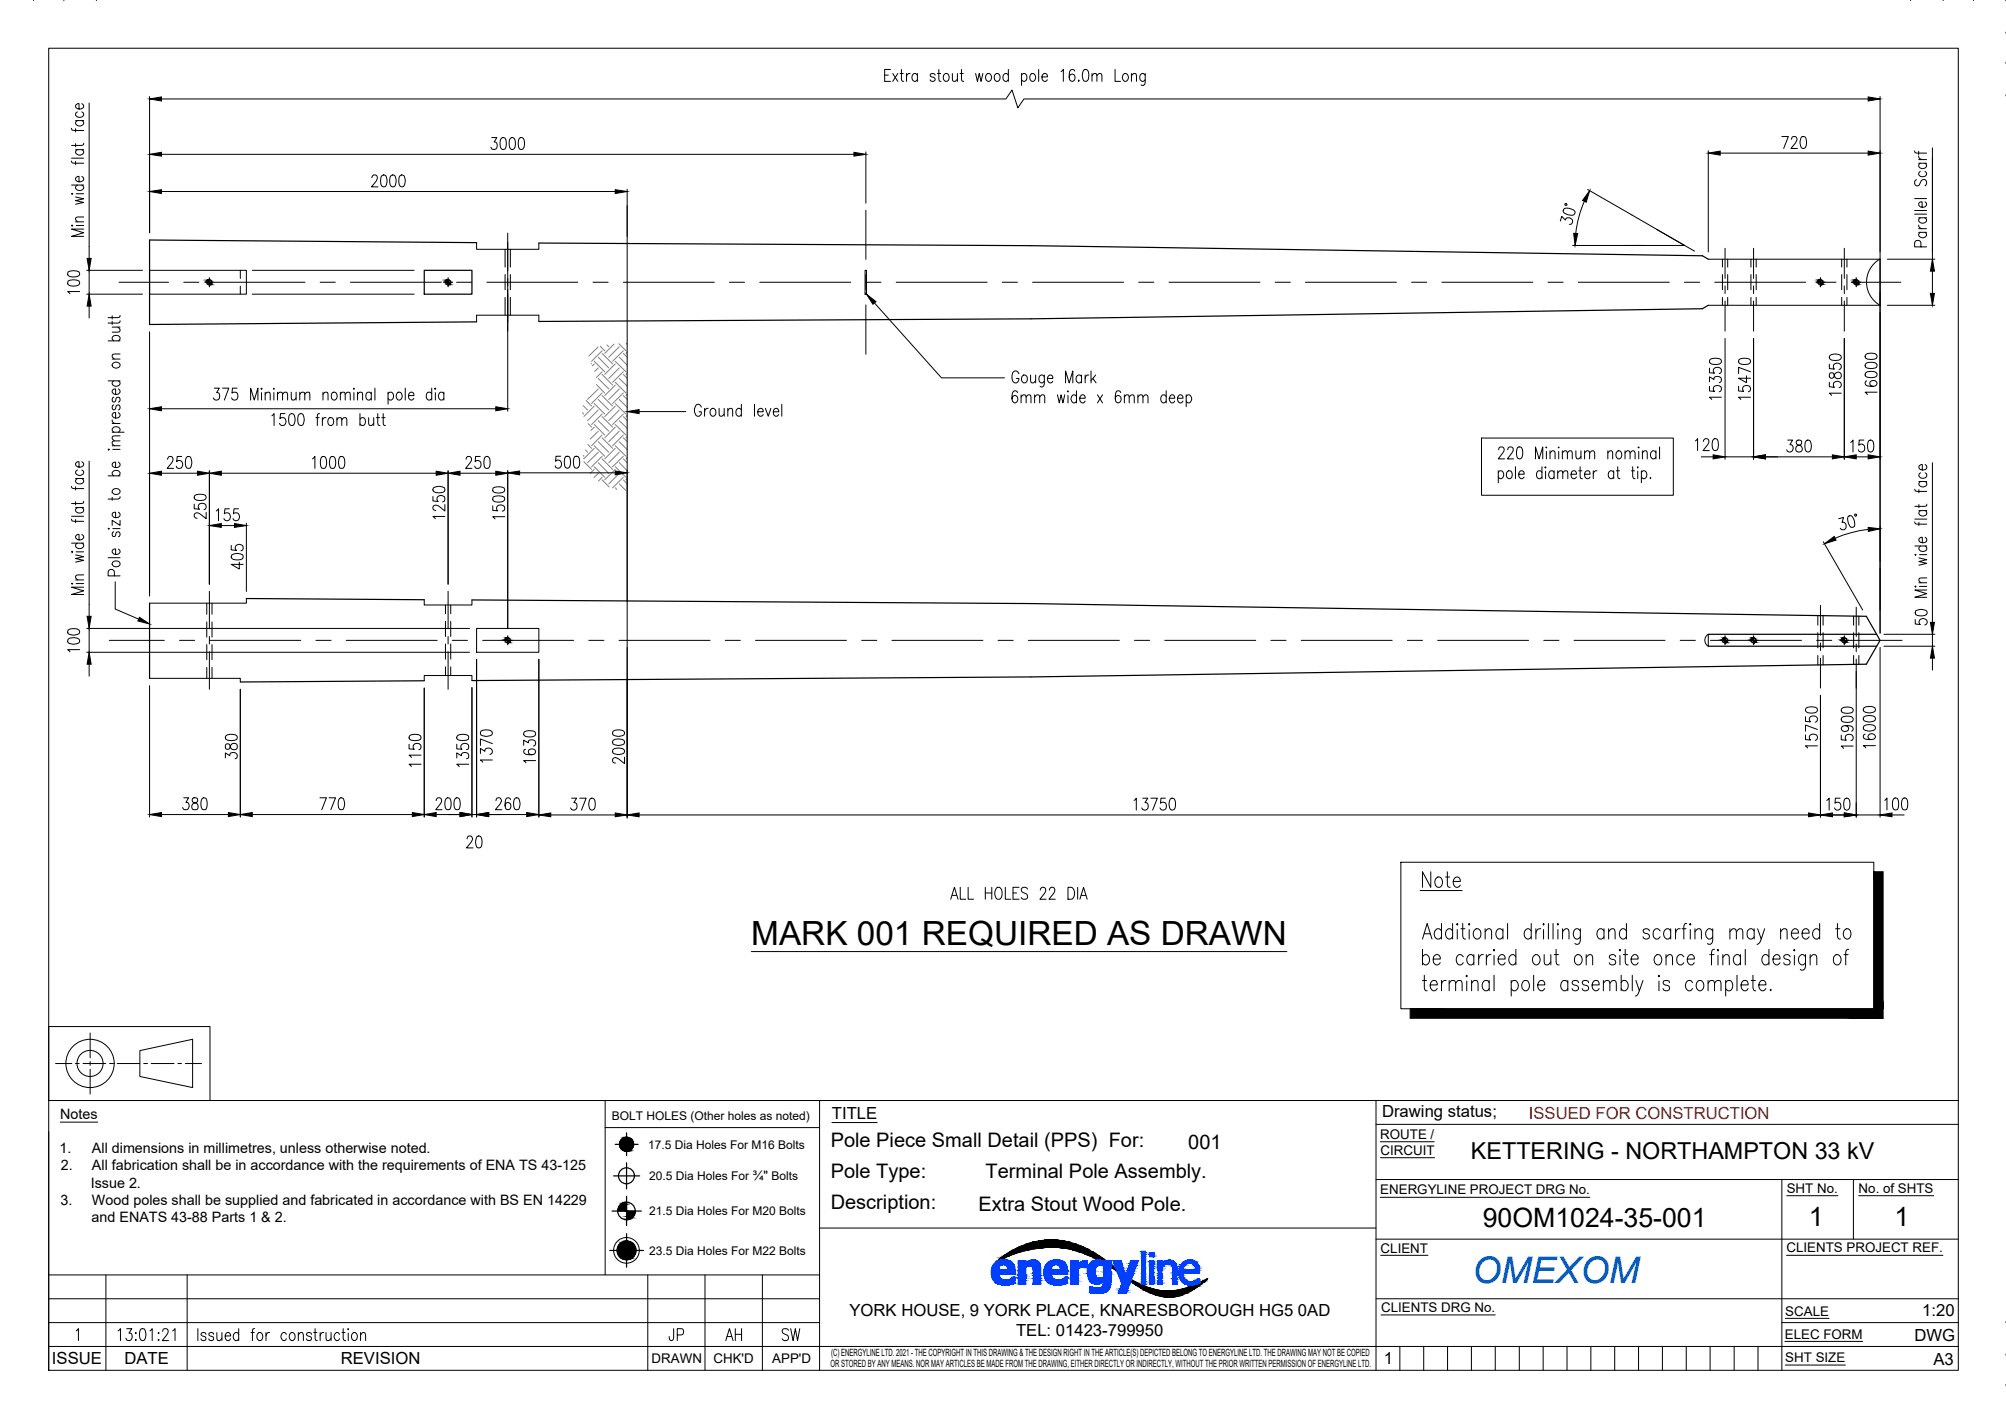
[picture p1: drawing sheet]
<svg xmlns="http://www.w3.org/2000/svg" width="420mm" height="297mm" viewBox="0 0 420 297" stroke-linecap="round" stroke-linejoin="round" font-family="sans-serif">
<defs><g id="words">
<text font-size="7.7" fill="#005cb8" x="308.4" y="268.7">OMEXOM</text>
<text font-size="7" x="157.4" y="197.9">MARK 001 REQUIRED AS DRAWN</text>
<g font-size="5.6">
<text x="310.6" y="257">90OM1024-35-001</text>
<text x="378.9" y="256.8">1</text>
<text x="396.8" y="256.8">1</text>
</g>
<text font-size="4.9" x="308.1" y="242.8">KETTERING - NORTHAMPTON 33 kV</text>
<g font-size="4.2">
<text x="174" y="240.4">Pole Piece Small Detail (PPS) For:</text>
<text x="248.9" y="240.7">001</text>
<text x="174" y="246.7">Pole Type:</text>
<text x="206.4" y="246.7">Terminal Pole Assembly.</text>
<text x="174" y="253.3">Description:</text>
<text x="204.9" y="253.7">Extra Stout Wood Pole.</text>
</g>
<g font-size="3.5">
<text x="289.5" y="233.9">Drawing status;</text>
<text x="174.2" y="234.4">TITLE</text>
<text x="177.9" y="275.7">YORK HOUSE, 9 YORK PLACE, KNARESBOROUGH HG5 0AD</text>
<text x="402.6" y="275.6">1:20</text>
<text x="212.8" y="279.9">TEL: 01423-799950</text>
<text x="401" y="280.9">DWG</text>
<text x="10.9" y="285.8">ISSUE</text>
<text x="26.1" y="285.7">DATE</text>
<text x="71.4" y="285.8">REVISION</text>
<text x="289.9" y="285.8">1</text>
<text x="405" y="285.9">A3</text>
</g>
<text font-size="3.5" fill="#f00" x="320.2" y="234.3">ISSUED FOR CONSTRUCTION</text>
<g font-size="3">
<text x="12.6" y="234.4">Notes</text>
<text x="12.5" y="241.6">1.</text>
<text x="12.7" y="245.2">2.</text>
<text x="19.3" y="241.6">All dimensions in millimetres, unless otherwise noted.</text>
<text x="19.3" y="245.2">All fabrication shall be in accordance with the requirements of ENA TS 43-125</text>
<text x="19" y="248.8">Issue 2.</text>
<text x="12.7" y="252.4">3.</text>
<text x="19.2" y="256">and ENATS 43-88 Parts 1 &amp; 2.</text>
<text x="19.3" y="252.4">Wood poles shall be supplied and fabricated in accordance with BS EN 14229</text>
</g>
<g font-size="2.8">
<text x="289.1" y="238.6">ROUTE /</text>
<text x="289.1" y="241.9">CIRCUIT</text>
<text x="289.1" y="250.2">ENERGYLINE PROJECT DRG No.</text>
<text x="374.2" y="249.9">SHT No.</text>
<text x="389.3" y="249.9">No. of SHTS</text>
<text x="289.2" y="262.4">CLIENT</text>
<text x="374.2" y="262.4">CLIENTS PROJECT REF.</text>
<text x="289.3" y="274.9">CLIENTS DRG No.</text>
<text x="373.9" y="275.6">SCALE</text>
<text x="373.8" y="280.4">ELEC FORM</text>
<text x="136.5" y="285.6">DRAWN</text>
<text x="149.4" y="285.6">CHK'D</text>
<text x="161.8" y="285.6">APP'D</text>
<text x="373.9" y="285.4">SHT SIZE</text>
</g>
<g font-size="2.5">
<text x="128.1" y="234.6">BOLT HOLES (Other holes as noted)</text>
<text x="135.8" y="240.6">17.5 Dia Holes For M16 Bolts</text>
<text x="136" y="247.2">20.5 Dia Holes For ¾&quot; Bolts</text>
<text x="136" y="254.6">21.5 Dia Holes For M20 Bolts</text>
<text x="136" y="262.8">23.5 Dia Holes For M22 Bolts</text>
</g>
<g font-size="2.1">
<text x="173.9" y="286.3">OR STORED BY ANY MEANS. NOR MAY ARTICLES BE MADE FROM THE DRAWING, EITHER DIRECTLY OR INDIRECTLY, WITHOUT THE PRIOR WRITTEN PERMISSION OF ENERGYLINE LTD.</text>
<text x="174.1" y="284">(C) ENERGYLINE LTD. 2021 - THE COPYRIGHT IN THIS DRAWING &amp; THE DESIGN RIGHT IN THE ARTICLE(S) DEPICTED BELONG TO ENERGYLINE LTD. THE DRAWING MAY NOT BE COPIED</text>
</g>
</g></defs>
<!-- layer: Text 05 -->
<path d="M157.4 199.3h112.1" fill="none" stroke="#000" stroke-width=".21"/>
<!-- layer: EL-Steel -->
<path d="M88.9 56.6h9.9v5h-9.9zM99.8 50.8l-68.5-.5v17.7l68.5-.6M112.9 50.9l103 .6 140.7 2.1 1.2 .7M393.8 54.3v9.7M357.8 64l-1.2 .7-140.7 2.1-103 .5M31.3 126.4v15.7M51.6 125.4l37.3 .2M98.8 125.7l117.1 .7 175 2.7 2.9 5-2.9 5-175 2.7-117.1 .8M357.8 135.4h35.3M357.8 132.9h35.3M88.9 142.6l-38.6 .3" fill="none" stroke="#000" stroke-width=".25"/>
<!-- layer: EL-Centre-Line -->
<g fill="none" stroke="#000" stroke-width=".21">
<path d="M24.9 59.1h10.4M38.5 59.1h3.2M44.8 59.1h19.1M67.1 59.1h3.1M73.4 59.1h19.1M95.6 59.1h3.2M102 59.1h19M106.3 48.8v8M106.3 58.3v1.6M124.2 59.1h3.2M130.6 59.1h19M152.8 59.1h3.2"/>
<path d="M159.1 59.1h19.1M181.4 59.1h3.1M181.4 44.1v10.2M181.4 57.5v3.2M187.7 59.1h19.1M209.9 59.1h3.2M216.3 59.1h19M238.5 59.1h3.2M244.9 59.1h19M267.1 59.1h3.2M273.4 59.1h19.1M295.7 59.1h3.1"/>
<path d="M302 59.1h19.1M324.2 59.1h3.2M330.6 59.1h19M352.8 59.1h3.2M359.2 59.1h19M361.3 52v6.3M361.3 59.9v1.6M367.3 52v6.3M367.3 59.9v1.6M381.4 59.1h3.2M386.3 52v6.3M386.3 59.9v1.6"/>
<path d="M387.7 59.1h10.4M106.3 61.5v7.9M181.4 63.9v10.3M361.3 63.1v6.3M367.3 63.1v6.3M386.3 63.1v6.3M22.9 134.1h11.5M37.6 134.1h3.2M43.9 123.9v7.8M43.9 133.3v1.6M43.9 136.5v7.9M43.9 134.1h19.1"/>
<path d="M66.2 134.1h3.1M72.5 134.1h19.1M93.9 123.9v7.8M93.9 133.3v1.6M93.9 136.5v7.9M94.7 134.1h3.2M101.1 134.1h19M123.3 134.1h3.2M129.7 134.1h19M151.9 134.1h3.2M158.2 134.1h19.1M180.5 134.1h3.1"/>
<path d="M186.8 134.1h19.1M209 134.1h3.2M215.4 134.1h19M237.6 134.1h3.2M244 134.1h19M266.2 134.1h3.2M272.5 134.1h19.1M294.8 134.1h3.1M301.1 134.1h19.1M323.3 134.1h3.2M329.7 134.1h19M351.9 134.1h3.2"/>
<path d="M358.3 134.1h19M380.5 134.1h3.2M381.3 126.8v6.3M381.3 134.7v1.6M381.3 137.9v6.2M386.8 134.1h11.6M388.8 127.2v6.1M388.8 134.9v1.6M388.8 138.1v6.1"/>
</g>
<!-- layer: TEXT -->
<g fill="none" stroke="#000" stroke-width=".21">
<path d="M199.1 188.4l.8-2.5 .8 2.5M199.4 187.6h1M201.1 185.9v2.5h1.2M202.8 185.9v2.5h1.1M206.4 185.9v2.5M206.4 187.1h1.3M207.7 185.9v2.5M208.7 186l.3-.1a1.11 1.11 0 0 1 .9 1.5 .73 .73 0 0 1-.4 .9 .73 .73 0 0 1-.9-.3 1.81 1.81 0 0 1 .1-2zM210.6 185.9v2.5h1.1M212.2 187.1h.7M213.4 185.9h-1.2v2.5h1.2M215.2 186.3a.66 .66 0 0 0-.8-.4 .66 .66 0 0 0-.4 .8l.8 .5a.63 .63 0 0 1 .4 .6 .63 .63 0 0 1-.4 .6l-.7-.1-.2-.3"/>
<path d="M217.9 186.5l.1-.4 .3-.2h.4l.2 .2a.9 .9 0 0 1-.2 1.1l-.9 1.2h1.3M219.8 186.5l.1-.4 .3-.2h.4l.3 .2a.9 .9 0 0 1-.3 1.1l-.9 1.2h1.3M223.7 185.9h.7a1.59 1.59 0 0 1 .3 2.4l-1 .1zM225.7 185.9v2.5M226.2 188.4l.7-2.5 .8 2.5M226.5 187.6h.9M12.6 235.1h7.8M174.2 235.1h9.5M289.1 239.2h11.3M289.1 250.8h43.9M289.1 242.5h11.4M374.2 250.5h10.7"/>
<path d="M389.3 250.5h15.7M16 278.8l.4-.5v2.5M24.7 278.8l.5-.5v2.5M26.5 278.3h1.1l-.6 1a.75 .75 0 0 1 .6 1 .75 .75 0 0 1-1.1 .3l-.1-.3M28.4 279.1v.3zM29.5 278.4h.8a2.31 2.31 0 0 1 0 2.3l-.5 .1a1.22 1.22 0 0 1-.6-1.4zM31.4 278.8l.5-.5v2.5M33.1 279.3l.1-.2 .1 .2-.1 .1zM34.1 278.9l.1-.5 .6-.1a.77 .77 0 0 1 .1 1.3l-.9 1.2h1.3M36.2 278.8l.5-.5v2.5M41.4 278.3v2.5M43.1 279.5a.55 .55 0 0 0-.5-.4 .55 .55 0 0 0-.5 .4l.3 .4 .4 .1a.47 .47 0 0 1 .3 .7 .6 .6 0 0 1-1-.3"/>
<path d="M44.7 279.5a.52 .52 0 0 0-.5-.4 .52 .52 0 0 0-.5 .4l.3 .4 .5 .1a.49 .49 0 0 1 .2 .7 .57 .57 0 0 1-1-.3M45.4 279.1l.1 1.6 .5 .1 .5-.5M46.5 279.1v1.7M47.2 279.9h1.1v-.3a.54 .54 0 0 0-.5-.5 .54 .54 0 0 0-.6 .4 .85 .85 0 0 0 .7 1.3l.4-.4M50 279.5l-.4-.4a.85 .85 0 0 0-.8 .9 .85 .85 0 0 0 .8 .8l.4-.4M50 278.3v2.5M52.6 279.1h.7M53.3 278.3l-.3 .1-.1 .4v2M54.1 279.3l.2-.2a.85 .85 0 0 1 .7 .9 .85 .85 0 0 1-.7 .8 1 1 0 0 1-.2-1.5zM55.7 279.1v1.7M56.5 279.1a.7 .7 0 0 0-.8 .8M60 279.5l-.4-.4a.85 .85 0 0 0-.8 .9 .85 .85 0 0 0 .8 .8l.4-.4"/>
<path d="M60.9 279.3l.1-.2a.85 .85 0 0 1 .8 .9 .85 .85 0 0 1-.8 .8 1 1 0 0 1-.1-1.5zM62.5 279.6l.4-.5 .5 .2 .1 1.5M62.5 279.1v1.7M65.2 279.5a.55 .55 0 0 0-.5-.4 .55 .55 0 0 0-.5 .4l.3 .4 .4 .1a.47 .47 0 0 1 .3 .7 .6 .6 0 0 1-1-.3M65.7 279.1h.7M66 278.3v2l.1 .4 .4 .1M67.1 279.1v1.7M67.8 279.1a.7 .7 0 0 0-.7 .8M68.3 279.1l.1 1.6 .5 .1 .4-.5M69.3 279.1v1.7M71.1 279.5l-.4-.4a.85 .85 0 0 0-.7 .9 .85 .85 0 0 0 .7 .8l.4-.4M71.6 279.1h.7"/>
<path d="M71.9 278.3v2l.1 .4 .4 .1M72.9 278.4h.1l-.1 .1zM72.9 279.3v1.5M73.9 279.3l.2-.2a.85 .85 0 0 1 .8 .9 .85 .85 0 0 1-.8 .8 1 1 0 0 1-.2-1.5zM75.5 279.6l.5-.5 .5 .2 .1 1.5M75.5 279.1v1.7M141.1 278.3v1.9l-.2 .5-.4 .1a.7 .7 0 0 1-.3-.8M141.9 279.6h.8a.69 .69 0 0 0 .5-.6 .69 .69 0 0 0-.5-.7h-.8v2.5M152.3 280h.9M154 278.3v2.5M154 279.5h1.3M155.3 278.3v2.5"/>
<path d="M165.1 278.7a.7 .7 0 0 0-.7-.4 .7 .7 0 0 0-.6 .6l.2 .4 .8 .3a.62 .62 0 0 1 .4 .7 .62 .62 0 0 1-.5 .5l-.7-.1-.2-.3M165.6 278.3l.5 2.5 .5-2.5 .4 2.5 .5-2.5M289.2 263h9.9M289.3 275.4h23.9M373.9 276.2h9.2M374.2 263h32.8M28.4 280.6v.2zM33.1 280.7l.1-.1 .1 .1-.1 .1zM152 280.8l.8-2.5 .7 2.5M373.8 281h16.3M373.9 285.9h12.6"/>
</g>
<!-- layer: EL-Steel-Hidd -->
<g fill="none" stroke="#000" stroke-width=".21">
<path d="M105.8 52.2v3.8M105.8 57.5v3.2M106.9 52.2v3.8M106.9 57.5v3.2M360.8 54.3v1.7M360.8 57.5v3.2M361.9 54.3v1.7M361.9 57.5v3.2M366.7 54.3v1.7M366.7 57.5v3.2M367.8 54.3v1.7M367.8 57.5v3.2"/>
<path d="M385.7 54.3v1.7M385.7 57.5v3.2M386.8 54.3v1.7M386.8 57.5v3.2M105.8 62.3v3.7M106.9 62.3v3.7M360.8 62.3v1.7M361.9 62.3v1.7M366.7 62.3v1.7M367.8 62.3v1.7M385.7 62.3v1.7M386.8 62.3v1.7"/>
<path d="M43.3 126.4v2.3M43.3 130.3v3.2M43.3 135v3.2M43.3 139.8v2.3M44.4 126.4v2.3M44.4 130.3v3.2M44.4 135v3.2M44.4 139.8v2.3M93.3 126.7v1.9M93.3 130.2v3.1M93.3 134.9v3.2M93.3 139.7v1.8"/>
<path d="M94.4 126.7v1.9M94.4 130.2v3.1M94.4 134.9v3.2M94.4 139.7v1.8M380.7 128.9v2.1M380.7 132.5v3.2M380.7 137.3v2M381.8 129v2M381.8 132.5v3.2M381.8 137.3v2M388.2 129.1v1.9M388.2 132.5v3.2"/>
<path d="M388.2 137.3v1.9M389.3 129.1v1.9M389.3 132.5v3.2M389.3 137.3v1.9"/>
</g>
<!-- layer: Dimensions -->
<g fill="none" stroke="#000" stroke-width=".21">
<path d="M185.3 15.7h.8M186.5 14.5h-1.2v2.5h1.2M187 15.4l1 1.6M188 15.4l-1 1.6M188.5 15.4h.7M188.8 14.5v2.1l.1 .3 .4 .1M189.9 15.4v1.6M190.6 15.4a.7 .7 0 0 0-.7 .7M192.2 15.7l-.3-.2a.77 .77 0 0 0-.9 .4 .77 .77 0 0 0 .3 1l.5 .1 .4-.3M192.2 15.4v1.6M195.9 15.7a.57 .57 0 0 0-.6-.3 .57 .57 0 0 0-.5 .3l.1 .3 .8 .3 .2 .4a.57 .57 0 0 1-.6 .4 .57 .57 0 0 1-.5-.4M196.3 15.4h.7"/>
<path d="M196.6 14.5v2.1l.1 .3 .4 .1M197.7 15.7a.57 .57 0 0 1 .5-.3 .57 .57 0 0 1 .5 .3 .75 .75 0 0 1 .1 1 .75 .75 0 0 1-.9 .2 1.06 1.06 0 0 1-.2-1.2zM199.5 15.4l.1 1.5 .5 .1 .4-.4M200.5 15.4v1.6M201.1 15.4h.7M201.4 14.5v2.1l.1 .3 .3 .1M204.3 15.4l.4 1.6 .4-1.6 .4 1.6 .4-1.6M206.7 15.5a.52 .52 0 0 1 .9 .2 .75 .75 0 0 1 0 1 .75 .75 0 0 1-.9 .2 .96 .96 0 0 1 0-1.4zM208.3 15.7a.57 .57 0 0 1 .6-.3 .57 .57 0 0 1 .5 .3 .75 .75 0 0 1 0 1 .75 .75 0 0 1-.9 .2 1.06 1.06 0 0 1-.2-1.2zM211.2 15.7l-.2-.2a.77 .77 0 0 0-1 .4 .77 .77 0 0 0 .4 1l.4 .1 .4-.3M211.2 14.5v2.5M214 15.7l.2-.2a.77 .77 0 0 1 .9 .4 .77 .77 0 0 1-.3 1l-.5 .1-.3-.3"/>
<path d="M214 15.4v2.5M215.9 15.5a.52 .52 0 0 1 .9 .2 .75 .75 0 0 1 0 1 .75 .75 0 0 1-.9 .2 1.07 1.07 0 0 1 0-1.4zM217.6 14.5v2.5M218.2 16.1h1.2a.56 .56 0 0 0-.4-.7 .56 .56 0 0 0-.7 .3 .76 .76 0 0 0 0 1 .76 .76 0 0 0 .9 .2l.2-.2M222.3 15l.4-.5v2.5M225.1 14.9l-.1-.2-.5-.2a1.28 1.28 0 0 0-.6 1.7l.1 .5a.58 .58 0 0 0 .6 .3 .58 .58 0 0 0 .5-.3 .72 .72 0 0 0 0-.9 .72 .72 0 0 0-.9-.2l-.3 .6M225.9 16.8l.2 .1-.2 .1zM227 14.7l.5-.2a1.15 1.15 0 0 1 .5 1.5l-.2 .9-.5 .1a1.47 1.47 0 0 1-.5-2zM228.7 15.9l.5-.5 .5 .1v1.5M228.7 15.4v1.6M229.7 15.9l.6-.5 .4 .1 .1 1.5M233.6 14.5v2.5h1.1"/>
<path d="M235.4 15.5a.52 .52 0 0 1 .8 .2 .75 .75 0 0 1 .1 1 .75 .75 0 0 1-.9 .2 .96 .96 0 0 1 0-1.4zM237 15.9l.5-.5 .5 .1v1.5M237 15.4v1.6M239.9 15.4l-.1 2.2-.3 .3-.5-.1M239.9 15.7l-.3-.2a.77 .77 0 0 0-.9 .4 .77 .77 0 0 0 .3 1l.5 .1 .4-.3M15 33.7l.1 .4 .4 .1h2M15 26.9l.1 .3 .4 .1h2M15 38.8h2.5M15 33.1h2.5M15.8 27v.6M15.8 30.1v.7M15.8 33.8v.7"/>
<path d="M15.8 31.4h1.7M15.8 25.3h1.7M16.2 38.8l-.4 .3a.85 .85 0 0 0 .9 .8 .85 .85 0 0 0 .8-.8l-.4-.3M16.2 31.4l-.4 .3a.85 .85 0 0 0 .9 .8 .85 .85 0 0 0 .8-.8l-.4-.3M16.2 25.3l-.4 .3a.85 .85 0 0 0 .9 .8 .85 .85 0 0 0 .8-.8l-.4-.3M16.2 23.4l-.4 .4a.85 .85 0 0 0 .9 .8 .85 .85 0 0 0 .8-.8l-.4-.4M17.1 36.9l.4 .4a.85 .85 0 0 1-.8 .8 .85 .85 0 0 1-.9-.8l.5-.4h.3v1.2M17.1 21.7l.4 .4a.85 .85 0 0 1-.8 .8 .85 .85 0 0 1-.9-.8l.5-.4h.3v1.1M17.5 30l-.1 .4-.4 .1h-2M18.7 21.6v32.5M31.3 20.2v28.6M33.8 20.7h176.9l1.3-1.8 1.2 3.7 1.3-1.9h176.8"/>
<path d="M33.8 32.3h145.1M77.9 37.2v-.1a.63 .63 0 0 1 .8-.5 .8 .8 0 0 1 .1 1.4l-1 1.1h1.4M80 36.8l.5-.2a1.47 1.47 0 0 1 .4 2.1l-.1 .3-.5 .1a1.15 1.15 0 0 1-.6-1.4zM81.9 36.8l.5-.2a1.47 1.47 0 0 1 .4 2.1l-.1 .3-.5 .1a1.15 1.15 0 0 1-.6-1.4zM83.8 36.8l.5-.2a1.47 1.47 0 0 1 .5 2.1l-.2 .3-.5 .1a1.15 1.15 0 0 1-.6-1.4zM103 28.8h1.1l-.6 .9a.75 .75 0 0 1 .6 1.2 .75 .75 0 0 1-1.3-.1M105 28.9l.5-.1a1.2 1.2 0 0 1 .5 1.5l-.2 .9-.5 .1a1.85 1.85 0 0 1-.3-2.4zM106.9 28.9l.5-.1a1.67 1.67 0 0 1 0 2.5h-.2a1.85 1.85 0 0 1-.3-2.4zM108.8 28.9l.5-.1a1.67 1.67 0 0 1 0 2.5h-.2a1.2 1.2 0 0 1-.6-1.4zM131.4 39.7v131.7M181.4 31.8v10.8M332.5 39.7l20.3 11.7h-23.4"/>
<path d="M357.8 31.6v21.2M360.3 32.1h31M373.2 28.6h1.4l-1 2.5M375.2 29.2l.2-.5h.8a.82 .82 0 0 1-.1 1.2l-1 1.2h1.4M377.3 28.7l.5-.1a1.13 1.13 0 0 1 .6 1.4l-.3 1-.5 .1a1.54 1.54 0 0 1-.5-2zM393.8 20.2v112.4M401 31.6l.2 .4 .3 .1h2M401.4 37.6a.66 .66 0 0 0-.4 .9 .66 .66 0 0 0 .9 .3l.4-.8a.62 .62 0 0 1 .7-.4 .62 .62 0 0 1 .5 .5v.4l-.3 .4M401.9 32.7a.7 .7 0 0 0 .7 .7M401.9 34.2h1.6M401.9 33.4h1.6M401.9 31.7v.7"/>
<path d="M402.2 35.9l-.2 .2a.77 .77 0 0 0 .4 1 .77 .77 0 0 0 1-.4l.1-.4-.3-.4M402.2 34.2a.54 .54 0 0 0-.3 .5 .54 .54 0 0 0 .3 .5 .75 .75 0 0 0 .9 0 .75 .75 0 0 0 .3-.8l-.2-.2M404.7 31v23.3M14.3 58.9a2.65 2.65 0 0 1 2.3 0l.1 .5a1.27 1.27 0 0 1-1.5 .5l-.9-.3zM14.3 57a2.65 2.65 0 0 1 2.3 0l.1 .5a1.27 1.27 0 0 1-1.5 .5l-.9-.3zM15 47.2h.2l-.1 .2zM15 40.6h.2zM15.8 41.3l1.7 .3-1.7 .4 1.7 .4-1.7 .4M15.8 46.5h1.7M16 47.2h1.5M16 40.6h1.5M17.5 48h-2.5l2.5 .8-2.5 .7h2.5"/>
<path d="M17.5 45.5h-1.5l-.2 .5 .5 .5M18.2 56.6h11.6M18.7 56.6v5M31.3 56.6h20.3v5h-20.3zM33.8 40.1h95.1M50.3 56.6v1.7M50.3 59.9v1.7M52.8 56.6h33.9M99.8 50.8v1.4h13.1v-1.3M106.3 50.7v35.4M181.2 56.6h.3v5h-.3zM326.8 46.3l.3-1 .8 .8a.74 .74 0 0 1 1.1-.3 .74 .74 0 0 1 0 1.2h-.3"/>
<path d="M327.7 43.7a2.29 2.29 0 0 1 2.2 .6l-.1 .5a1.16 1.16 0 0 1-1.5 .1l-.9-.5v-.3zM327.9 42.7l.3 .1-.1 .2-.3-.1zM331.8 42.2a22.9 22.9 0 0 0-1.8 6.7M347 48.1l7.9 4.5M357.8 54.3h36M393.8 54.3a5.6 5.6 0 0 0 0 9.7h-36M395.3 54.3h10M401 44.9h2.5M401 44.1h2.5M401 41.6h2.5M401.9 47.1a.7 .7 0 0 0 .7 .8M401.9 48.7h1.6"/>
<path d="M401.9 47.9h1.6M401.9 45.6h1.6M402.2 48.7a.54 .54 0 0 0-.3 .5 .54 .54 0 0 0 .3 .5 .75 .75 0 0 0 .9 0 .75 .75 0 0 0 .3-.9l-.2-.1M402.2 45.6a.54 .54 0 0 0-.3 .5 .54 .54 0 0 0 .3 .5 .75 .75 0 0 0 .9 .1 .75 .75 0 0 0 .3-.9l-.2-.2M402.3 51.7l-.1-1.1a.69 .69 0 0 0-1.2 .2v.9h2.5M403.2 42.3a.57 .57 0 0 1 .3 .5 .57 .57 0 0 1-.3 .5 .76 .76 0 0 1-1 .1 .76 .76 0 0 1-.2-1l.6-.1v1.1M404.7 56.8v4.7M16.7 61.1h-2.5l.4 .4M18.2 61.6h11.6M18.7 64.1v2.5M22.6 79.8h2.5M22.6 71.4h2.5"/>
<path d="M23.5 66.2v.6M23.5 67.3v.7M23.5 75.2h1.6M23.5 68.5h1.6M23.6 76.1a.78 .78 0 0 1 1-.2 .78 .78 0 0 1 .4 .9 .78 .78 0 0 1-1 .3 .78 .78 0 0 1-.4-1zM23.8 79.8a.54 .54 0 0 0-.3 .5 .54 .54 0 0 0 .3 .5 .75 .75 0 0 0 1 0 .75 .75 0 0 0 .2-.8l-.2-.2M23.8 71.4a.57 .57 0 0 1-.3-.5 .57 .57 0 0 1 .3-.6 .75 .75 0 0 1 1 0 .75 .75 0 0 1 .2 .9l-.2 .2M24.7 68.5l.4 .5-.1 .5-1.5 .1M25.1 74.2h-1.5l-.1 .5 .5 .5M25.1 67.2l-.1 .4-.3 .1h-2.1M25.1 66.1l-.1 .3-.3 .1h-2.1M31.3 69.5v55.4"/>
<path d="M52.8 61.6h33.9M112.9 67.3v-1.3h-13.1v1.4M183.2 63.5l14 15.6h13.2M213.4 78.3a.68 .68 0 0 0-.7-.6 .68 .68 0 0 0-.7 .6v.4a1.05 1.05 0 0 0 .9 1.5 .9 .9 0 0 0 .5-.9h-.5M214 78.9a.57 .57 0 0 1 .6-.4 .57 .57 0 0 1 .5 .4 .75 .75 0 0 1 0 .9 .75 .75 0 0 1-.9 .3 1.06 1.06 0 0 1-.2-1.2zM215.9 78.6v1.5l.6 .1 .4-.5M216.9 78.6v1.6M218.7 78.6v1.9l-.3 .6-.6-.2M218.7 78.9a.57 .57 0 0 0-.5-.4 .57 .57 0 0 0-.5 .4 .75 .75 0 0 0-.1 .9 .75 .75 0 0 0 .9 .3l.2-.2M219.4 79.3h1.1a.54 .54 0 0 0-.3-.7 .54 .54 0 0 0-.7 .3 .75 .75 0 0 0 0 .9 .75 .75 0 0 0 .8 .3l.2-.2M226.5 78.9a.57 .57 0 0 0-.5-.4 .57 .57 0 0 0-.5 .4 .76 .76 0 0 0-.1 .9 .76 .76 0 0 0 1 .3l.1-.2M226.5 78.6v1.6"/>
<path d="M227.3 78.6v1.6M228 78.6a.7 .7 0 0 0-.7 .7M228.5 77.7v2.5M228.9 79.3l.7 .9M229.5 78.6l-1 1.1M358.1 80v-1.1l.9 .6a.75 .75 0 0 1 1-.6 .75 .75 0 0 1 .3 1.2l-.2 .1M358.1 77.1v1l1 .1a.72 .72 0 0 1-.2-.9 .72 .72 0 0 1 .9-.4 .67 .67 0 0 1 .8 .6 .67 .67 0 0 1-.5 .8M358.2 75.3a2.54 2.54 0 0 1 2.2 0l.2 .5a1.67 1.67 0 0 1-2.5 0zM361.3 70.9v25.3M364.3 75.3a2.54 2.54 0 0 1 2.2 0l.1 .5a1.67 1.67 0 0 1-2.4 0zM365.8 78.7v1.5l-1.6-1h2.4M366.6 77.9l-2.4-1v1.4"/>
<path d="M367.3 70.9v25.3M383.2 76.3v.9l1 .1a.78 .78 0 0 1 .1-1 .78 .78 0 0 1 1 0 .78 .78 0 0 1 .1 1l-.2 .1M383.3 78.2a.68 .68 0 0 0 .2 1l.5-.1a.99 .99 0 0 1 .5-.9 .99 .99 0 0 1 1 0 .74 .74 0 0 1-.3 1.1 .74 .74 0 0 1-1-.6l-.1-.4a.56 .56 0 0 0-.8-.1zM383.3 74.5a2.22 2.22 0 0 1 2.2 0l.2 .4a1.15 1.15 0 0 1-1.5 .6l-.9-.3-.1-.3zM386.3 70.9v25.3M390.8 78.1a1.85 1.85 0 0 1 2.3 .2v.3a1.2 1.2 0 0 1-1.4 .5l-.9-.2-.1-.3zM390.8 76.2a1.85 1.85 0 0 1 2.3 .2v.3a1.2 1.2 0 0 1-1.4 .5l-.9-.3-.1-.2zM390.8 74.3a1.85 1.85 0 0 1 2.3 .2v.2a1.2 1.2 0 0 1-1.4 .6l-.9-.3-.1-.3zM391 79.8l-.2 .1-.1 .5a1.85 1.85 0 0 0 2.3 .2 .54 .54 0 0 0-.2-.8 .72 .72 0 0 0-.9 0 .72 .72 0 0 0-.2 .8l.6 .3M395.3 64h10M16.2 98.5l-.4 .3a.85 .85 0 0 0 .9 .8 .85 .85 0 0 0 .8-.8l-.4-.3M17.1 96.7l.4 .4a.85 .85 0 0 1-.8 .8 .85 .85 0 0 1-.9-.8l.3-.3 .5-.1v1.2"/>
<path d="M18.7 96.6v32.5M22.6 94.1h.3l-.1 .2zM22.6 99.7h2.5M23.5 88a.7 .7 0 0 0 .7 .7M23.5 93.4h1.6M23.5 90.5h2.5M23.5 88.7h1.6M23.6 94.1h1.5M23.8 99.7l-.2-.2a.77 .77 0 0 1 .4-1 .77 .77 0 0 1 1 .3l.1 .5-.3 .4M23.8 90.5l-.2-.2a.77 .77 0 0 1 .4-.9 .77 .77 0 0 1 1 .3l.1 .5-.3 .3M23.8 84.8a.57 .57 0 0 0-.3 .6 .57 .57 0 0 0 .3 .5l.4-.3 .1-.5a.48 .48 0 0 1 .7-.2 .62 .62 0 0 1-.2 1M23.8 83.2a.54 .54 0 0 0-.3 .5 .54 .54 0 0 0 .3 .5l.4-.2 .1-.5a.5 .5 0 0 1 .7-.2 .59 .59 0 0 1-.2 .9"/>
<path d="M24.8 96.8a.57 .57 0 0 1 .4 .5 .57 .57 0 0 1-.4 .6 .75 .75 0 0 1-.9 0 .75 .75 0 0 1-.3-.9l.6-.2v1.1M24.8 86.4l.2 .2a.77 .77 0 0 1-.4 1 .77 .77 0 0 1-1-.3 .55 .55 0 0 1 0-.7 .55 .55 0 0 1 .6-.2v1.2M24.8 81.5l.2 .2a.77 .77 0 0 1-.4 1 .77 .77 0 0 1-1-.4 .55 .55 0 0 1 0-.6 .55 .55 0 0 1 .6-.2v1.1M25.1 92.4h-1.5l-.1 .5 .5 .5M25.1 91.3l-1.5 .1-.1 .4 .5 .6M33.8 85.6h70M33.8 99.1h7.6M35.1 96.2l.4-.6h.4l.3 .3a.97 .97 0 0 1-.2 1l-1 1.2h1.4M38.1 95.6h-1l-.1 1.1a.78 .78 0 0 1 1.1 .1 .78 .78 0 0 1 0 1 .78 .78 0 0 1-1.1 .1l-.1-.3M39.1 95.7l.5-.1a1.54 1.54 0 0 1 .4 2l-.1 .4-.5 .1a1.13 1.13 0 0 1-.6-1.4zM43.9 98.6v23.8M44.9 81.3h1l-.5 .9a.75 .75 0 0 1 .6 1.2 .75 .75 0 0 1-1.3-.1"/>
<path d="M46.4 99.1h45M46.6 81.3h1.3l-.9 2.5M49.7 81.3h-1l-.1 1.1a.73 .73 0 0 1 .9-.2 .73 .73 0 0 1 .3 .9 .67 .67 0 0 1-.5 .7 .67 .67 0 0 1-.8-.5M52.5 83.8v-2.5l.8 2.5 .7-2.5v2.5M54.8 81.3l.1 .1-.1 .2zM54.8 82.2v1.6M55.5 82.6l.5-.4h.5l.1 1.6M55.5 82.2v1.6M56.9 87.1l.5-.5v2.5M57.4 81.3v.3zM57.4 82.2v1.6M58.1 82.6l.5-.4h.5l.1 1.6"/>
<path d="M58.1 82.2v1.6M59.2 82.6l.4-.4h.5l.1 1.6M59.7 86.6h-.9l-.2 1.1a.78 .78 0 0 1 1.1 .1 .78 .78 0 0 1 0 1 .78 .78 0 0 1-1.1 .1l-.1-.2M60.7 86.8l.5-.2a1.47 1.47 0 0 1 .5 2.1l-.2 .3-.5 .1a1.15 1.15 0 0 1-.5-1.4zM61 82.2l.1 1.5 .5 .1 .4-.5M62 82.2v1.6M62.7 86.8l.4-.2a1.47 1.47 0 0 1 .5 2.1l-.2 .3-.5 .1a1.15 1.15 0 0 1-.5-1.4zM62.8 82.6l.5-.4h.5v1.6M62.8 82.2v1.6M63.8 82.6l.5-.4h.5l.1 1.6M65.4 96.1l.6-.5v2.5M66.2 87.5h.6"/>
<path d="M66.9 86.6l-.4 .2v.3v2M67.4 95.7l.5-.1a1.27 1.27 0 0 1 .5 1.5l-.3 .9-.5 .1a1.17 1.17 0 0 1-.5-1.4zM67.5 87.5v1.6M67.6 82.6l.5-.4h.5l.1 1.6M67.6 82.2v1.6M68.3 87.5l-.5 .1-.3 .6M68.9 87.6a.59 .59 0 0 1 .9 .2 .76 .76 0 0 1 0 1 .76 .76 0 0 1-.9 .2 1.12 1.12 0 0 1 0-1.4zM69.3 95.7l.5-.1a1.27 1.27 0 0 1 .5 1.5l-.3 .9-.4 .1a1.17 1.17 0 0 1-.6-1.4zM69.6 82.2a.59 .59 0 0 1 .9 .3 .76 .76 0 0 1 .1 .9 .76 .76 0 0 1-1 .3 1.12 1.12 0 0 1 0-1.5zM70.6 88l.2-.4h.7l.1 1.5M70.6 87.5v1.6M71.2 95.7l.5-.1a1.27 1.27 0 0 1 .5 1.5l-.3 .9-.4 .1a1.17 1.17 0 0 1-.6-1.4z"/>
<path d="M71.3 82.6l.2-.4h.7l.1 1.6M71.3 82.2v1.6M71.6 88l.5-.5 .5 .1v1.5M72.3 82.6l.5-.4h.5l.1 1.6M74.1 81.3v.3zM74.1 82.2v1.6M74.9 82.6l.5-.4h.5v1.6M74.9 82.2v1.6M75.4 87.8a.57 .57 0 0 1 .5-.3 .57 .57 0 0 1 .6 .3 .75 .75 0 0 1 0 1 .75 .75 0 0 1-.9 .2l-.2-.2M75.4 86.6v2.5M77.2 87.5l.1 1.5 .5 .1 .5-.4M77.8 82.5a.57 .57 0 0 0-.6-.4 .57 .57 0 0 0-.5 .4 .75 .75 0 0 0 0 .9 .75 .75 0 0 0 .9 .3l.2-.2"/>
<path d="M77.8 82.2v1.6M78.3 87.5v1.6M78.5 81.3v2.5M78.8 87.5h.7M79.1 86.6v2.1l.1 .3 .4 .1M80 87.5h.6M80.3 86.6v2.1v.3l.4 .1M81.3 82.5a.57 .57 0 0 1 .5-.4 .57 .57 0 0 1 .5 .4 .76 .76 0 0 1 .1 .9 .76 .76 0 0 1-1 .3l-.1-.2M81.3 82.2v2.5M83.3 82.2a.56 .56 0 0 1 .8 .3 .75 .75 0 0 1 .1 .9 .75 .75 0 0 1-.9 .3 1 1 0 0 1 0-1.5zM84.9 81.3v2.5M85.6 82.9h1.1a.56 .56 0 0 0-.3-.7 .56 .56 0 0 0-.8 .3 .75 .75 0 0 0 0 .9 .75 .75 0 0 0 .9 .3l.2-.2"/>
<path d="M90.4 82.5a.57 .57 0 0 0-.5-.4 .57 .57 0 0 0-.5 .4 .75 .75 0 0 0-.1 .9 .75 .75 0 0 0 .9 .3l.2-.2M90.4 81.3v2.5M91.2 81.3v.3l-.1-.2zM91.2 82.2v1.6M93 82.5a.54 .54 0 0 0-.5-.4 .54 .54 0 0 0-.6 .4 .75 .75 0 0 0 0 .9 .75 .75 0 0 0 .9 .3l.2-.2M93 82.2v1.6M93.9 98.6v23.8M96.4 99.1h7.4M97.6 96.2l.1-.3 .3-.3h.4l.3 .3a.9 .9 0 0 1-.2 1l-1 1.2h1.3M100.6 95.6h-1l-.1 1.1a.8 .8 0 0 1 1.3 .4 .8 .8 0 0 1-.9 1l-.3-.1-.2-.4M101.6 95.7l.5-.1a1.27 1.27 0 0 1 .6 1.5l-.3 .9-.5 .1a1.17 1.17 0 0 1-.6-1.4zM106.3 98.6v33.1"/>
<path d="M108.8 99h20.1M117.4 95.6h-.9l-.1 1a.81 .81 0 0 1 1.3 .5 .81 .81 0 0 1-.9 1l-.3-.2-.2-.3M118.4 95.7l.6-.1a1.17 1.17 0 0 1 .5 1.4l-.3 .9-.5 .2a1.27 1.27 0 0 1-.5-1.5zM120.4 95.7l.5-.1a1.17 1.17 0 0 1 .5 1.4l-.3 .9-.4 .2a1.27 1.27 0 0 1-.6-1.5zM133.9 86.2h9.7M146.9 85.3a.69 .69 0 0 0-1.1-.5 1.62 1.62 0 0 0 .3 2.4 .75 .75 0 0 0 .8-.9h-.5M147.6 85.5v1.7M148.3 85.5a.7 .7 0 0 0-.7 .8M149 85.7a.77 .77 0 0 1 1 .4 .77 .77 0 0 1-.4 1 .77 .77 0 0 1-.9-.4 .77 .77 0 0 1 .3-1zM150.6 85.5l.1 1.6 .5 .1 .5-.5M151.7 85.5v1.7M152.4 86l.5-.5 .5 .2 .1 1.5"/>
<path d="M152.4 85.5v1.7M155.3 85.9a.57 .57 0 0 0-.6-.4 .57 .57 0 0 0-.5 .4 .76 .76 0 0 0 0 .9 .76 .76 0 0 0 .9 .3l.2-.2M155.3 84.7v2.5M158 84.7v2.5M158.7 86.3h1.2v-.3a.55 .55 0 0 0-.5-.5 .55 .55 0 0 0-.6 .4 .76 .76 0 0 0 0 .9 .76 .76 0 0 0 .9 .3l.2-.2M160.3 85.5l.6 1.7 .6-1.7M162 86.3h1.1v-.3a.55 .55 0 0 0-.5-.5 .55 .55 0 0 0-.5 .4 .75 .75 0 0 0-.1 .9 .75 .75 0 0 0 .9 .3l.2-.2M163.7 84.7v2.5M213.1 82.2l-.1-.2-.5-.1a1.43 1.43 0 0 0-.5 1.7l.3 .7a.75 .75 0 0 0 .9-.5 .75 .75 0 0 0-.6-1 .7 .7 0 0 0-.6 .8M213.9 83.2l.4-.5 .5 .1 .1 1.6M213.9 82.7v1.7M214.9 83.2l.5-.5 .5 .1v1.6"/>
<path d="M216.7 83.2l.5-.5 .5 .1 .1 1.6M216.7 82.7v1.7M217.8 83.2l.4-.5 .5 .1 .1 1.6M221.5 82.7l.4 1.7 .4-1.7 .3 1.7 .4-1.7M223.2 80.2v-2.5l.7 2.5 .8-2.5v2.5M223.7 81.9v.2l-.1-.1zM223.7 82.8v1.6M225.5 83.1l-.4-.4a.85 .85 0 0 0-.8 .9 .85 .85 0 0 0 .8 .8l.4-.4M225.5 81.9v2.5M226.1 83.4h1.2v-.2a.51 .51 0 0 0-.3-.5 .51 .51 0 0 0-.6 .1 .89 .89 0 0 0-.2 1 .89 .89 0 0 0 .7 .6l.4-.4M229.9 82.7l1 1.7M230.9 82.7l-1 1.7"/>
<path d="M234.7 82.2l-.1-.2-.5-.1a1.43 1.43 0 0 0-.5 1.7l.2 .7a.71 .71 0 0 0 1-.7 .71 .71 0 0 0-1-.6l-.2 .6M235.5 83.2l.5-.5 .4 .1 .1 1.6M235.5 82.7v1.7M236.5 83.2l.5-.5 .5 .1 .1 1.6M238.3 83.2l.5-.5 .5 .1 .1 1.6M238.3 82.7v1.7M239.4 83.2l.5-.5 .4 .1 .2 1.6M244.3 83.1l-.4-.4a.85 .85 0 0 0-.8 .9 .85 .85 0 0 0 .8 .8l.4-.4M244.3 81.9v2.5M244.9 83.4h1.1v-.2a.51 .51 0 0 0-.3-.5 .51 .51 0 0 0-.5 .1 .89 .89 0 0 0-.3 1 .89 .89 0 0 0 .8 .6l.3-.4M246.6 83.4h1.2v-.2a.54 .54 0 0 0-.9-.4 .89 .89 0 0 0-.2 1 .89 .89 0 0 0 .7 .6l.4-.4M248.5 83.1l.3-.4a.85 .85 0 0 1 .8 .9 .85 .85 0 0 1-.8 .8l-.3-.4"/>
<path d="M248.5 82.7v2.5M310.3 91.8h40.2v11.9h-40.2zM313.8 99a.54 .54 0 0 1 .5-.4 .54 .54 0 0 1 .5 .4 .75 .75 0 0 1 .1 .9 .75 .75 0 0 1-.9 .2l-.2-.2M313.8 98.6v2.5M313.9 94.2l.2-.5 .6-.1a.74 .74 0 0 1 0 1.3l-.9 1.2h1.3M315.8 94.2l.2-.5 .6-.1a.74 .74 0 0 1 .1 1.3l-1 1.2h1.3M315.8 98.7a.56 .56 0 0 1 .9 .3 .75 .75 0 0 1 0 .9 .75 .75 0 0 1-.9 .2 1 1 0 0 1 0-1.4zM317.4 97.8v2.5M317.9 93.7l.5-.1a1.17 1.17 0 0 1 .5 1.4l-.3 1-.4 .1a1.27 1.27 0 0 1-.6-1.4zM318.1 99.3h1.1a.56 .56 0 0 0-.3-.7 .56 .56 0 0 0-.7 .4 .75 .75 0 0 0-.1 .9 .75 .75 0 0 0 .9 .2l.2-.2M321.6 96.1v-2.5l.8 2.5 .7-2.5v2.5M323 99a.57 .57 0 0 0-.6-.4 .57 .57 0 0 0-.5 .4 .75 .75 0 0 0 0 .9 .75 .75 0 0 0 .8 .2l.3-.2"/>
<path d="M323 97.8v2.5M323.7 97.8v.2l-.1-.1zM323.7 98.7v1.6M323.8 93.7h.2l-.1 .1zM323.9 94.6v1.5M324.7 94.9l.4-.5 .5 .2 .1 1.5M324.7 94.4v1.7M325.5 99a.54 .54 0 0 0-.5-.4 .54 .54 0 0 0-.5 .4 .75 .75 0 0 0-.1 .9 .75 .75 0 0 0 .9 .2l.2-.2M325.5 98.6v1.7M326.3 99.1l.5-.5 .4 .1 .1 1.6M326.3 98.6v1.7M326.5 93.6v.2z"/>
<path d="M326.5 94.6v1.5M327.2 94.9l.5-.5 .5 .2 .1 1.5M327.2 94.4v1.7M327.3 99.1l.5-.5 .5 .1 .1 1.6M328.3 94.9l.5-.5 .4 .2 .1 1.5M329.1 99.3h1.1v-.2a.55 .55 0 0 0-.5-.5 .55 .55 0 0 0-.6 .4 .75 .75 0 0 0 0 .9 .75 .75 0 0 0 .9 .2l.2-.2M330.1 94.4l.1 1.6 .5 .1 .4-.5M330.7 98.6h.6M331 97.8v2v.3l.4 .2M331.1 94.4v1.7M331.9 94.9l.5-.5 .5 .2 .1 1.5M331.9 99.3h1.1a.55 .55 0 0 0-.1-.6 .55 .55 0 0 0-.7 0 .89 .89 0 0 0-.3 .9 .89 .89 0 0 0 .8 .7l.3-.4"/>
<path d="M331.9 94.4v1.7M333 94.9l.4-.5 .5 .2 .1 1.5M333.7 98.6v1.7M334.5 98.6l-.5 .1-.3 .6M336.8 94.9l.4-.5 .5 .2 .1 1.5M336.8 94.4v1.7M338 99l-.2-.3a.79 .79 0 0 0-1 .4 .79 .79 0 0 0 .3 1l.5 .2 .4-.4M338 98.6v1.7M338.5 98.6h.7M338.8 94.6l.1-.2a.85 .85 0 0 1 .8 .9 .85 .85 0 0 1-.8 .8 1 1 0 0 1-.1-1.5zM338.8 97.8v2l.1 .3 .4 .2M340.4 94.9l.4-.5 .5 .2 .1 1.5"/>
<path d="M340.4 94.4v1.7M341.4 94.9l.5-.5 .4 .2 .2 1.5M341.7 98.6h.6M342 97.8v2l.1 .3 .4 .2M343 97.8v.2zM343 98.7v1.6M343.1 93.7h.2l-.1 .1zM343.2 94.6v1.5M343.8 99l.2-.3a.79 .79 0 0 1 1 .4 .79 .79 0 0 1-.4 1l-.4 .2-.4-.4M343.8 98.6v2.5M344 94.9l.5-.5 .4 .2 .1 1.5M344 94.4v1.7"/>
<path d="M346.8 94.8l-.3-.4a.85 .85 0 0 0-.8 .9 .85 .85 0 0 0 .8 .8l.3-.4M346.8 94.4v1.7M347.6 93.6v2.5M355.1 92.4l.5-.5v2.5M356.3 95.7h2.5M356.8 92.5v-.1a.63 .63 0 0 1 .7-.5l.3 .2a.9 .9 0 0 1-.2 1.1l-.9 1.2h1.3M358.1 80.9v1l1 .1a.72 .72 0 0 1-.2-.9 .72 .72 0 0 1 .9-.3 .67 .67 0 0 1 .8 .5 .67 .67 0 0 1-.5 .8M358.9 92l.5-.1a1.2 1.2 0 0 1 .5 1.4l-.2 1-.5 .1a1.85 1.85 0 0 1-.3-2.4zM360.6 83.2h-2.5l.4 .5M361.3 95.7h6M364.2 80.9v1l1 .1a.78 .78 0 0 1 .6-1.2 .78 .78 0 0 1 .7 1.1l-.3 .2M366.6 83.2h-2.4l.4 .5"/>
<path d="M369.8 95.7h14M374.4 92.2h1.1l-.6 1a.73 .73 0 0 1 .6 1.1 .73 .73 0 0 1-1.3-.1M376.3 92.3a.54 .54 0 0 0 .2 .9 .87 .87 0 0 1 .9 .4 .87 .87 0 0 1-.1 1 .73 .73 0 0 1-1.2-.3 .73 .73 0 0 1 .6-1l.4-.1a.54 .54 0 0 0 .3-.6 .54 .54 0 0 0-.4-.4zM378.3 92.3l.5-.1a1.47 1.47 0 0 1 .5 2l-.2 .4-.5 .1a1.13 1.13 0 0 1-.6-1.4zM383.2 80.1v.9l1 .1a.78 .78 0 0 1 .1-1 .78 .78 0 0 1 1 0 .78 .78 0 0 1 .1 1l-.2 .1M385.7 82.4h-2.5l.4 .4M387.6 92.7l.5-.5v2.5M388.8 95.7h2.5M390.4 92.2h-1l-.1 1.1a.8 .8 0 0 1 1.3 .4 .8 .8 0 0 1-.9 1l-.3-.1-.1-.4M391.4 92.3l.5-.1a1.68 1.68 0 0 1 0 2.5h-.2a1.17 1.17 0 0 1-.5-1.4zM393.1 82.2h-2.4l.4 .5M402.3 99a.57 .57 0 0 0-.4 .6 .57 .57 0 0 0 .4 .5 .79 .79 0 0 0 .9 0 .79 .79 0 0 0 .3-.9l-.3-.2"/>
<path d="M403.2 97.3a.57 .57 0 0 1 .4 .5 .57 .57 0 0 1-.4 .6 .75 .75 0 0 1-.9 0 .75 .75 0 0 1-.3-.9l.6-.2v1.2M404.7 96.9v33.5M15 115.6l.1-.1 .1 .1zM15 108.7l.1 .4 .4 .1h2M15 101.9l.1 .4h.4h2M15 113.8h2.5M15 108.1h2.5M15.8 116.2l1.7 .4-1.7 .4 1.7 .4-1.7 .4M15.8 102v.6M15.8 105.1v.7M15.8 108.8v.7M15.8 106.3h1.7"/>
<path d="M15.8 100.2h1.7M16 115.6h1.5M16.2 113.8l-.4 .4a.85 .85 0 0 0 .9 .7 .85 .85 0 0 0 .8-.7l-.4-.4M16.2 106.3l-.4 .4a.85 .85 0 0 0 .9 .8 .85 .85 0 0 0 .8-.8l-.4-.4M16.2 100.2l-.4 .4a.85 .85 0 0 0 .9 .8 .85 .85 0 0 0 .8-.8l-.4-.4M17.1 112l.4 .3a.85 .85 0 0 1-.8 .8 .85 .85 0 0 1-.9-.8l.3-.3h.5v1.1M17.5 105l-.1 .4-.4 .1h-2M22.6 110.7h.3zM22.6 116.8h2.5M23.5 104.2v.6M23.6 117.8a.89 .89 0 0 1 .9-.3 .89 .89 0 0 1 .6 .8 .88 .88 0 0 1-.9 .4 .88 .88 0 0 1-.7-.7zM23.6 102.6a.77 .77 0 0 1 1-.3 .77 .77 0 0 1 .4 1 .77 .77 0 0 1-1 .3 .77 .77 0 0 1-.4-1z"/>
<path d="M23.6 110.7h1.5M23.8 111.4a.54 .54 0 0 0-.3 .5 .54 .54 0 0 0 .3 .5l.4-.2 .1-.5a.5 .5 0 0 1 .7-.2 .59 .59 0 0 1-.2 .9M24.8 115l.2 .2a.77 .77 0 0 1-.4 1 .77 .77 0 0 1-1-.3 .55 .55 0 0 1 0-.7 .55 .55 0 0 1 .6-.2v1.1M24.8 107.3a.57 .57 0 0 1 .4 .5 .57 .57 0 0 1-.4 .6 .76 .76 0 0 1-.9 0 .76 .76 0 0 1-.3-.9l.6-.2v1.1M25.1 109v1.1l-1.6-1.1v1.1M25.1 104l-.1 .4-.3 .1h-2.1M40.7 105.6v1l1.1 .1a.71 .71 0 0 1-.2-.9 .71 .71 0 0 1 .9-.4 .67 .67 0 0 1 .7 .6 .67 .67 0 0 1-.5 .8M40.8 103.8a2.57 2.57 0 0 1 2.3 0l.1 .5a1.67 1.67 0 0 1-2.5 0zM43.2 107.3v1.4l-1.2-1a.71 .71 0 0 0-.8-.3 .71 .71 0 0 0-.5 .8l.2 .3 .4 .1M45.3 107l.5-.4v2.5M46.4 110.1h2.7M48 106.6h-.9l-.1 1a.78 .78 0 0 1 1.1 .1 .78 .78 0 0 1 0 1.1 .78 .78 0 0 1-1.1 0l-.1-.2"/>
<path d="M48.4 114.2v1l1.1 .1a.78 .78 0 0 1 .1-1.1 .78 .78 0 0 1 1.1 0 .78 .78 0 0 1 0 1.1l-.2 .1M48.6 116.2a2.31 2.31 0 0 1 2.2 0l.1 .5a1.13 1.13 0 0 1-1.4 .6l-.9-.3-.2-.3zM50 106.6h-1l-.1 1a.78 .78 0 0 1 1.1 .1 .78 .78 0 0 1 0 1.1 .78 .78 0 0 1-1.1 0l-.1-.2M50.1 117.8v1.4l-1.7-1h2.5M51.6 109.6v14.3M90.7 104v.9l1.1 .2a.78 .78 0 0 1 0-1.1 .78 .78 0 0 1 1.1 0 .78 .78 0 0 1 .1 1.1h-.3M90.8 102.2a2.31 2.31 0 0 1 2.3 0l.1 .4a1.13 1.13 0 0 1-1.4 .6l-1-.3-.1-.3zM93.2 108.2h-2.5l.5 .5M93.2 105.7v1.3l-1.2-.9a.73 .73 0 0 0-.9-.3 .73 .73 0 0 0-.4 .8l.6 .4M103.2 105.9v1l1.1 .1a.72 .72 0 0 1-.2-.9 .72 .72 0 0 1 .9-.3 .67 .67 0 0 1 .7 .5 .67 .67 0 0 1-.5 .8M103.3 104.1a2.65 2.65 0 0 1 2.3 0l.1 .5a1.27 1.27 0 0 1-1.4 .6l-1-.3zM103.3 102.2a2.65 2.65 0 0 1 2.3 0l.1 .5a1.27 1.27 0 0 1-1.4 .6l-1-.3z"/>
<path d="M105.7 108.2h-2.5l.5 .5M345.7 100v.3zM381.9 113.5l8.2 14.3M385.1 108.7l1-.3-.3 1.1a.73 .73 0 0 1 .9 .9 .73 .73 0 0 1-1.3 .2M387.1 108.3l.4-.3a1.24 1.24 0 0 1 .9 1.2v1.1l-.5 .2a1.24 1.24 0 0 1-.8-1.3zM388.5 107.8l.2-.1 .1 .3-.2 .1zM391.3 110.9a25.3 25.3 0 0 0-7 1.9M401.1 116.2h.2zM401.1 109.3l.1 .4 .4 .1h2M401.1 102.5l.1 .4h.4h2M401.1 114.4h2.5M401.1 108.7h2.5"/>
<path d="M401.9 116.9l1.7 .3-1.7 .4 1.7 .4-1.7 .4M401.9 102.6v.6M401.9 105.7v.7M401.9 109.4v.7M401.9 107h1.7M401.9 100.9h1.7M402 116.2h1.6M402.3 114.4l-.4 .4a.83 .83 0 0 0 .8 .7 .83 .83 0 0 0 .9-.7l-.4-.4M402.3 107a.54 .54 0 0 0-.4 .5 .54 .54 0 0 0 .4 .5 .78 .78 0 0 0 .9 0 .78 .78 0 0 0 .3-.9l-.3-.1M402.3 100.9a.54 .54 0 0 0-.4 .5 .54 .54 0 0 0 .4 .5 .78 .78 0 0 0 .9 0 .78 .78 0 0 0 .3-.9l-.3-.1M403.2 112.6a.57 .57 0 0 1 .4 .5 .57 .57 0 0 1-.4 .5 .75 .75 0 0 1-.9 0 .75 .75 0 0 1-.3-.8l.6-.2v1.1M403.6 105.6l-.1 .4-.4 .1h-2"/>
<path d="M14.3 133.9a2.31 2.31 0 0 1 2.3 0l.1 .5a1.54 1.54 0 0 1-2.1 .4l-.3-.2zM14.3 132a2.31 2.31 0 0 1 2.3 0l.1 .4a1.54 1.54 0 0 1-2.1 .5l-.3-.2zM15 122.2h.2zM15.8 121.5h1.7M16 122.2h1.5M16.7 136.1h-2.5l.4 .5M17.5 123h-2.5l2.5 .8-2.5 .7h2.5M17.5 120.4l-1.5 .2-.2 .4 .5 .5M18.2 136.6h80.1M18.2 131.6h80.1M18.7 131.6v5M18.7 139.1v2.5"/>
<path d="M24 120.6v-.8a.67 .67 0 0 0-.7-.5 .67 .67 0 0 0-.7 .5v.8h2.5M24.1 121.9v5.7l4.9 2.1M51.6 125.4v1h-20.3M88.9 125.6v1.1h9.9v-1M99.8 131.6h13.1v5h-13.1zM99.8 138.1v33M112.9 138.1v33.1M357.8 132.9v2.5a1.46 1.46 0 0 1 0-2.5M393.8 135.6v35.6M394.6 135.4h10.7M394.6 132.9h10.7M401.1 122.8h.2l-.1 .2z"/>
<path d="M401.2 129.8v.9l1 .1a.78 .78 0 0 1 .1-1 .78 .78 0 0 1 1 0 .78 .78 0 0 1 .1 1l-.3 .1M401.2 128a2.31 2.31 0 0 1 2.3 0l.1 .4a1.22 1.22 0 0 1-1.4 .6l-1-.3zM401.9 122.1h1.7M402 122.8h1.6M403.6 123.6h-2.5l2.5 .8-2.5 .7h2.5M403.6 121.1h-1.6l-.1 .5 .5 .5M404.7 132.9v2.5M404.7 137.9v2.5M31.3 142.1h19v.8M31.3 143.6v27.5M47.2 158.8v-1.1l.9 .6a.75 .75 0 0 1 1.1-.6 .75 .75 0 0 1 .2 1.2h-.2M47.3 155.9a.68 .68 0 0 0 .2 1.1l.5-.1 .1-.2a.83 .83 0 0 1 .6-.9 .83 .83 0 0 1 1 .4 .73 .73 0 0 1-.6 .9 .73 .73 0 0 1-.8-.6l-.2-.4a.53 .53 0 0 0-.8-.2z"/>
<path d="M47.3 154.1a1.87 1.87 0 0 1 2.4 .3v.2a1.2 1.2 0 0 1-1.4 .5l-1-.2-.1-.3zM50.3 144.4v26.7M85.7 155.9v1l1.1 .1a.8 .8 0 0 1 .4-1.3 .8 .8 0 0 1 1 .9l-.2 .4h-.3M85.8 154.1a1.85 1.85 0 0 1 2.4 .3v.2a1.17 1.17 0 0 1-1.4 .5l-1-.2-.1-.3zM88.2 158.2h-2.5l.4 .5M88.9 144.1v27M95.7 158.8v-1.1l.9 .6a.75 .75 0 0 1 1.1-.6 .75 .75 0 0 1 .3 1.2h-.3M95.7 155.9v1l1.1 .1a.8 .8 0 0 1 .4-1.3 .8 .8 0 0 1 1 .9l-.1 .3-.4 .1M95.8 154.1a2.31 2.31 0 0 1 2.3 0l.1 .5a1.17 1.17 0 0 1-1.4 .5l-1-.2-.1-.3zM98.8 142.6v-1.1h-9.9v1.1M98.8 144v27.1M100.6 157.8v-1l1 .6a.74 .74 0 0 1 1.1-.6 .74 .74 0 0 1-.1 1.3"/>
<path d="M100.7 153.2a2.31 2.31 0 0 1 2.3 0l.1 .5a1.54 1.54 0 0 1-2 .4l-.4-.1zM103.1 159.2h-2.5l.5 .5M103.1 155.8l-2.5-1v1.4M109.7 156.1v-1l1 .5v-.3a.75 .75 0 0 1 1.2-.2 .75 .75 0 0 1-.2 1.2M109.8 153.3a2.54 2.54 0 0 1 2.3 0l.1 .5a1.67 1.67 0 0 1-2.5 0zM110.1 157h-.3l-.1 .3 .1 .5a2.22 2.22 0 0 0 2.3 0 .73 .73 0 0 0-.5-1 .73 .73 0 0 0-.9 .6v.4l.7 .3M112.2 159.3h-2.5l.5 .5M128.4 157a2.31 2.31 0 0 1 2.3 0l.1 .5a1.54 1.54 0 0 1-2 .4l-.4-.1zM128.4 155.1a2.31 2.31 0 0 1 2.3 0l.1 .5a1.54 1.54 0 0 1-2 .4l-.4-.1zM128.4 153.2a2.31 2.31 0 0 1 2.3 0l.1 .5a1.54 1.54 0 0 1-2 .4l-.4-.1zM130.8 158.6v1.4l-1.2-1a.74 .74 0 0 0-1.3 .1l.1 .6 .5 .1M378.2 154v.9l1 .1a.72 .72 0 0 1-.1-.9 .72 .72 0 0 1 .8-.3 .67 .67 0 0 1 .8 .5 .67 .67 0 0 1-.5 .8"/>
<path d="M378.2 150.1v1l1 .1a.72 .72 0 0 1-.1-.9 .72 .72 0 0 1 .8-.3 .67 .67 0 0 1 .8 .5 .67 .67 0 0 1-.5 .8M378.3 148.3a2.54 2.54 0 0 1 2.2 0l.2 .5a1.68 1.68 0 0 1-2.5 0zM380.7 156.2h-2.5l.4 .5M380.7 152.8l-2.5-.9v1.3M381.3 145.7v25.5M385.7 154v1l1 .1a.73 .73 0 0 1-.1-.9 .73 .73 0 0 1 .8-.4 .67 .67 0 0 1 .8 .6 .67 .67 0 0 1-.5 .7M385.8 150.3a1.85 1.85 0 0 1 2.4 .3v.2a1.2 1.2 0 0 1-1.5 .5l-.9-.2-.1-.3zM385.8 148.4a1.85 1.85 0 0 1 2.4 .3v.2a1.2 1.2 0 0 1-1.5 .5l-.9-.2-.1-.3zM386.5 152a.63 .63 0 0 1 .7 .7 .63 .63 0 0 1-.8 .5l-.6-.2a.58 .58 0 0 1 .2-.9 2.72 2.72 0 0 1 2 .2l.2 .5-.4 .3M388.2 156.3h-2.5l.4 .5M388.8 140.7v30.5M390.4 152.1a2.31 2.31 0 0 1 2.3 0l.1 .5a1.54 1.54 0 0 1-2 .4l-.4-.1-.1-.3z"/>
<path d="M390.4 150.2a2.31 2.31 0 0 1 2.3 0l.1 .5a1.54 1.54 0 0 1-2 .4l-.4-.2-.1-.2zM390.4 148.3a2.31 2.31 0 0 1 2.3 0l.1 .4a1.54 1.54 0 0 1-2 .5l-.4-.2-.1-.3zM390.7 153.8l-.3 .1-.1 .5a1.43 1.43 0 0 0 1.7 .5l.7-.2a.71 .71 0 0 0-.7-1 .71 .71 0 0 0-.6 1l.6 .2M392.8 156.2h-2.5l.5 .5M33.8 170.6h14M38.5 167.1h1l-.6 1a.73 .73 0 0 1 .6 1.1 .73 .73 0 0 1-1.2-.1M40.3 167.2a.59 .59 0 0 0 .3 .9 .8 .8 0 0 1 .9 .5 .8 .8 0 0 1-.5 1 .71 .71 0 0 1-.8-.5 .71 .71 0 0 1 .5-.9l.4-.1a.52 .52 0 0 0 .3-.5 .52 .52 0 0 0-.4-.5zM42.4 167.2l.4-.1a1.27 1.27 0 0 1 .6 1.5l-.3 .9-.5 .1a1.17 1.17 0 0 1-.5-1.4zM52.8 170.6h33.6M67 167.1h1.4l-1 2.5M68.9 167.1h1.4l-1 2.5M71.1 167.2l.5-.1a1.54 1.54 0 0 1 .5 2l-.2 .4-.5 .1a1.13 1.13 0 0 1-.6-1.4z"/>
<path d="M88.2 160.1h-2.5l.4 .5M91.4 167.7v-.3l.3-.3h.4l.3 .3a.9 .9 0 0 1-.2 1l-.9 1.2h1.3M91.4 170.6h5M93.5 167.2l.4-.1a1.27 1.27 0 0 1 .6 1.5l-.3 .9-.5 .1a1.17 1.17 0 0 1-.5-1.4zM95.4 167.2l.4-.1a1.27 1.27 0 0 1 .6 1.5l-.3 .9-.5 .1a1.17 1.17 0 0 1-.5-1.4zM97.8 175.7l.1-.3 .3-.3 .6 .1a.78 .78 0 0 1-.1 1.2l-1 1.2h1.4M98.2 160.1h-2.5l.5 .5M98.8 170.6h1M99.9 175.2l.5-.1a1.22 1.22 0 0 1 .6 1.5l-.3 .9h-.8a2.31 2.31 0 0 1 0-2.3zM102.4 170.6h7.9M103.9 167.7l.1-.3 .3-.3 .5 .1a.78 .78 0 0 1-.1 1.2l-.9 1.2h1.3M106.9 167.5l-.1-.3-.5-.1a1.43 1.43 0 0 0-.5 1.7l.1 .5a.58 .58 0 0 0 .5 .3 .58 .58 0 0 0 .5-.3 .71 .71 0 0 0 0-.9 .71 .71 0 0 0-.9-.2l-.2 .6"/>
<path d="M107.9 167.2l.4-.1a1.54 1.54 0 0 1 .5 2l-.2 .4-.4 .1a1.13 1.13 0 0 1-.6-1.4zM115.4 170.7h13.5M119.7 167.2h1.1l-.6 .9a.76 .76 0 0 1 .6 1.2 .76 .76 0 0 1-1.3-.1M121.4 167.2h1.4l-1 2.5M123.6 167.3l.5-.1a1.15 1.15 0 0 1 .6 1.4l-.3 1-.5 .1a1.47 1.47 0 0 1-.5-2zM133.9 170.7h244.9M237.5 167.7l.5-.5v2.5M239.4 167.2h1l-.6 .9a.76 .76 0 0 1 .7 1.2 .76 .76 0 0 1-1.4-.1M241 167.2h1.4l-1 2.5M244.1 167.2h-.9l-.1 1.1a.73 .73 0 0 1 .9-.2 .73 .73 0 0 1 .3 .9 .7 .7 0 0 1-.6 .7 .7 .7 0 0 1-.7-.5M245.2 167.3l.4-.1a1.15 1.15 0 0 1 .6 1.4l-.3 1-.5 .1a1.47 1.47 0 0 1-.4-2zM382.6 167.7l.5-.5v2.5"/>
<path d="M383.8 170.7h2.5M385.4 167.2h-1l-.1 1.1a.73 .73 0 0 1 .9-.2 .73 .73 0 0 1 .4 .9 .67 .67 0 0 1-.6 .7 .67 .67 0 0 1-.7-.5M386.4 167.3l.5-.1a1.67 1.67 0 0 1 0 2.5h-.2a1.2 1.2 0 0 1-.5-1.4zM388.8 170.7h5M394.8 167.7l.4-.5v2.5M396.3 170.7h2.5M396.7 167.3l.4-.1a1.27 1.27 0 0 1 .6 1.4l-.3 1-.5 .1a1.17 1.17 0 0 1-.5-1.4zM398.6 167.3l.4-.1a1.27 1.27 0 0 1 .6 1.4l-.3 1-.5 .1a1.17 1.17 0 0 1-.5-1.4zM293.4 180.6h99.1v30.7h-99.1zM297.4 186.5h8.8M297.9 196.7l1-3.3 1 3.3M297.9 198.9v3.2"/>
<path d="M298.3 195.6h1.3M299.7 182.6v3.3l-1.8-3.3v3.3M300.9 183.9a.66 .66 0 0 1 1.1 .3 1.08 1.08 0 0 1-.8 1.7 1.24 1.24 0 0 1-.3-2zM301.9 195a.74 .74 0 0 0-.7-.5 .74 .74 0 0 0-.7 .5 1.08 1.08 0 0 0 .9 1.7l.5-.5M301.9 193.4v3.3M302.8 183.7h.8M303.1 182.6v2.7l.2 .4 .4 .2M304.2 195l-.5-.5a1.08 1.08 0 0 0-.9 1.1 1.08 1.08 0 0 0 .9 1.1l.5-.5M304.2 193.4v3.3M304.4 184.6h1.5a.72 .72 0 0 0-.5-.8 .72 .72 0 0 0-.9 .4 1.08 1.08 0 0 0 .9 1.7l.5-.5M305.2 193.4l.2 .2-.2 .2zM305.2 194.7v2"/>
<path d="M306 194.5h.8M306.4 193.4v2.7l.1 .4 .5 .2M307.7 193.4l.1 .2-.1 .2-.1-.2zM307.7 194.7v2M308.7 200v2.1M308.9 194.7a.85 .85 0 0 1 1 .1 .85 .85 0 0 1 .3 1 .87 .87 0 0 1-1 .9 1.24 1.24 0 0 1-.3-2zM309.7 200v2.1M310.7 200a.91 .91 0 0 0-1 .9M311.1 195.2l.6-.7 .6 .2 .1 2M311.1 194.5v2.2M311.3 200v2.1M312.3 200a.91 .91 0 0 0-1 .9"/>
<path d="M312.9 198.9l.2 .1-.2 .2-.1-.2zM314.8 195a.71 .71 0 0 0-.7-.5 .71 .71 0 0 0-.7 .5 1.08 1.08 0 0 0 .9 1.7l.5-.5M314.8 194.5v2.2M315.8 193.4v3.3M317.5 198.9v3.2M320.7 195l-.5-.5a1.08 1.08 0 0 0-1 1.1 1.08 1.08 0 0 0 1 1.1l.5-.5M320.7 193.4v3.3M321.7 194.5v2.2M322.7 194.5a.92 .92 0 0 0-1 1M323.3 193.4l.1 .2-.1 .2zM323.3 194.7v2M323.4 200l.2 2 .6 .1 .6-.6"/>
<path d="M324.3 193.4v3.3M324.8 200v2.1M325.3 193.4v3.3M325.5 200h.9M325.9 198.9v2.6l.2 .5 .5 .1M326.3 193.4l.1 .2-.1 .2-.1-.2zM326.3 194.7v2M327.3 195.2l.6-.7 .6 .2 .1 2M327.3 194.5v2.2M331 194.5v2.5l-.1 .5-.4 .3-.6-.2M331 195a.71 .71 0 0 0-.7-.5 .71 .71 0 0 0-.7 .5 1.08 1.08 0 0 0 .9 1.7l.5-.5M332.2 200v2.1"/>
<path d="M336 195a.71 .71 0 0 0-.7-.5 .71 .71 0 0 0-.7 .5 1.08 1.08 0 0 0 .8 1.7l.6-.5M336 194.5v2.2M336.9 195.2l.7-.7 .6 .2 .1 2M336.9 194.5v2.2M339.3 198.9l.1 .1-.1 .2-.1-.2zM340 200h.9M340.4 198.9v2.6l.1 .5 .5 .1M340.7 195l-.6-.5a1.1 1.1 0 0 0-1 .8 1.1 1.1 0 0 0 .5 1.2l.5 .2 .6-.5M340.7 193.4v3.3M345.5 195a.71 .71 0 0 0-.7-.5 .71 .71 0 0 0-.7 .5l.4 .5 .6 .1a.59 .59 0 0 1 .3 .9 .76 .76 0 0 1-1.3-.3M347.7 195a.74 .74 0 0 0-.7-.5 .74 .74 0 0 0-.7 .5 1.08 1.08 0 0 0 .9 1.7l.5-.5M349 200v2.1"/>
<path d="M349.9 195l-.4-.5a1.08 1.08 0 0 0-1.1 1.1 1.08 1.08 0 0 0 1.1 1.1l.4-.5M349.9 194.5v2.2M350.9 194.5v2.2M351.9 194.5a.87 .87 0 0 0-1 1M352.3 194.5h.8M353.3 193.4l-.5 .2-.1 .5v2.6M354 193.4l.2 .2-.2 .2-.1-.2zM354 194.7v2M355 195.2l.6-.7 .6 .2 .2 2M355 194.5v2.2M358.1 200h.9M358.7 194.5v2.5l-.1 .5-.4 .3-.6-.2"/>
<path d="M358.7 195l-.5-.5a1.1 1.1 0 0 0-1 .8 1.1 1.1 0 0 0 .4 1.2l.6 .2 .5-.5M359.1 198.9l-.5 .1-.1 .5v2.6M359.8 198.9l.2 .1-.2 .2-.1-.2zM360.8 200v2.1M362.3 195.2l.6-.7 .7 .2 .1 2M362.3 194.5v2.2M363.7 195.2l.6-.7 .6 .2 .1 2M364.5 200v2.1M365.5 198.9v3.2M367.4 195a.74 .74 0 0 0-.7-.5 .74 .74 0 0 0-.7 .5 1.08 1.08 0 0 0 .9 1.7l.5-.5M367.4 194.5v2.2M368.1 194.5l.8 2.2 .7-2.2"/>
<path d="M368.9 196.7l-.3 .6-.6 .5M370.5 198.9v3.2M373 195.2l.6-.7 .6 .2 .1 2M373 194.5v2.2M375.2 195.5h1.5a.72 .72 0 0 0-.5-.9 .72 .72 0 0 0-.9 .4 1.08 1.08 0 0 0 .9 1.7l.5-.5M375.8 198.9v.3l-.1-.2zM377.4 195.5h1.5a.74 .74 0 0 0-.5-.9 .74 .74 0 0 0-.9 .4 1.08 1.08 0 0 0 .9 1.7l.5-.5M378.2 200v2.4l-.2 .5a.59 .59 0 0 1-.9 .2M379.1 200v2.1M381.1 195l-.4-.5a1.08 1.08 0 0 0-1.1 1.1 1.08 1.08 0 0 0 1.1 1.1l.4-.5M381.1 193.4v3.3M384.5 194.5h.9"/>
<path d="M384.9 193.4v2.7l.1 .4 .5 .2M386.2 200h.9M386.5 194.7a.66 .66 0 0 1 1.1 .3 1.08 1.08 0 0 1-.9 1.7 1.24 1.24 0 0 1-.2-2zM387.2 198.9l-.5 .1-.1 .5v2.6M297.9 200.4l.6-.4a1.08 1.08 0 0 1 .9 1 1.08 1.08 0 0 1-.9 1.1l-.6-.4M297.9 205.4h.9M298.3 204.3v2.6l.2 .5 .4 .1M299.6 206.3h1.4a.71 .71 0 0 0-.2-.8 .71 .71 0 0 0-.9 0 1.16 1.16 0 0 0-.3 1.2 1.16 1.16 0 0 0 .9 .8l.5-.4M300.2 200.9h1.5a.74 .74 0 0 0-.5-.9 .74 .74 0 0 0-.9 .4 1.08 1.08 0 0 0 .9 1.7l.5-.4M301.9 205.4v2.1M302.9 205.4a.81 .81 0 0 0-1 .9M303.5 206l.6-.6 .7 .1 .1 2"/>
<path d="M303.5 205.4v2.1M304.9 206l.6-.6 .6 .1 .1 2M306.5 200.4a.71 .71 0 0 0-.7-.5 .71 .71 0 0 0-.7 .5 1.08 1.08 0 0 0 .9 1.7l.5-.4M307.2 204.3l.1 .2-.1 .1-.1-.1zM307.2 205.5v2M308.2 206l.6-.6 .7 .1 .1 2M308.2 205.4v2.1M308.7 200.4a.71 .71 0 0 0-.7-.5 .71 .71 0 0 0-.7 .5 1.08 1.08 0 0 0 .9 1.7l.5-.4M311.9 205.9a.69 .69 0 0 0-1.1-.4 1.16 1.16 0 0 0-.3 1.2 1.16 1.16 0 0 0 .9 .8l.5-.4M311.9 205.4v2.1M312.9 200.1v2M312.9 204.3v3.2"/>
<path d="M313.8 200.9h1.5a.72 .72 0 0 0-.5-.9 .72 .72 0 0 0-.9 .4 1.08 1.08 0 0 0 .9 1.7l.5-.4M316.5 205.9a.69 .69 0 0 1 1.1-.4 1.16 1.16 0 0 1 .4 1.2 1.16 1.16 0 0 1-1 .8l-.5-.4M316.5 205.4v3.2M317.5 200.4l-.5-.4a1.08 1.08 0 0 0-1 1 1.08 1.08 0 0 0 1 1.1l.5-.4M319.1 205.5a.69 .69 0 0 1 1.1 .4 1.08 1.08 0 0 1-.8 1.6 1.28 1.28 0 0 1-.3-2zM321.2 204.3v3.2M321.4 200.1l.2-.1a1.08 1.08 0 0 1 1 1 1.08 1.08 0 0 1-1 1.1 1.24 1.24 0 0 1-.2-2zM322.1 206.3h1.5a.71 .71 0 0 0-.3-.8 .71 .71 0 0 0-.8 0 1.16 1.16 0 0 0-.4 1.2 1.16 1.16 0 0 0 1 .8l.5-.4M328.4 205.9a.69 .69 0 0 0-1.1-.4 1.16 1.16 0 0 0-.4 1.2 1.16 1.16 0 0 0 1 .8l.5-.4M328.4 205.4v2.1M330.1 200.1a.88 .88 0 0 1 1 .1 .88 .88 0 0 1 .3 1 .83 .83 0 0 1-.4 .8 .83 .83 0 0 1-.9 0 1.37 1.37 0 0 1 0-1.9zM330.6 205.9a.71 .71 0 0 0-.7-.5 .71 .71 0 0 0-.6 .5l.3 .4 .6 .1a.59 .59 0 0 1 .3 1 .76 .76 0 0 1-1.2-.3"/>
<path d="M332.2 200.6l.7-.6 .6 .1 .1 2M332.7 205.9a.71 .71 0 0 0-.6-.5 .71 .71 0 0 0-.7 .5l.3 .4 .7 .1a.59 .59 0 0 1 .2 1 .75 .75 0 0 1-1.2-.3M333.5 206.3h1.4a.7 .7 0 0 0-.2-.8 .7 .7 0 0 0-.9 0 1.16 1.16 0 0 0-.3 1.2 1.16 1.16 0 0 0 1 .8l.4-.4M335.8 206l.6-.6 .7 .1 .1 2M335.8 205.4v2.1M337.2 206l.6-.6 .6 .1 .1 2M338.4 200.4a.71 .71 0 0 0-.7-.5 .71 .71 0 0 0-.6 .5l.3 .5 .7 .1a.61 .61 0 0 1 .2 1 .76 .76 0 0 1-1.2-.3M339.3 200.1v2M339.6 205.9a.69 .69 0 0 1 1.1-.4 1.16 1.16 0 0 1 .3 1.2 1.16 1.16 0 0 1-1 .8l-.4-.4M339.6 204.3v3.2M341.6 200.9h1.5a.72 .72 0 0 0-.4-.9 .72 .72 0 0 0-.9 .4 1.08 1.08 0 0 0 .8 1.7l.5-.4M341.9 204.3v3.2"/>
<path d="M342.6 205.4l.8 2.1 .7-2.1M343.4 207.5l-.5 1-.4 .1M346.8 200.1a.66 .66 0 0 1 1.1 .3 1.08 1.08 0 0 1-.8 1.7 1.24 1.24 0 0 1-.3-2zM347.5 204.3l.1 .2-.1 .1-.2-.1zM347.5 205.5v2M349 200.6l.6-.6 .6 .1 .1 2M349.7 205.9l-.1-.4a.83 .83 0 0 0-1.3 .4l.4 .4 .6 .1a.67 .67 0 0 1 .3 1 .8 .8 0 0 1-1.3-.3M352.7 200.4a.74 .74 0 0 0-.7-.5 .74 .74 0 0 0-.7 .5 1.08 1.08 0 0 0 .9 1.7l.5-.4M353.4 200.9h1.5a.72 .72 0 0 0-.5-.9 .72 .72 0 0 0-.9 .4 1.08 1.08 0 0 0 .9 1.7l.5-.4M354.5 205.9a.69 .69 0 0 0-1.1-.4 1.16 1.16 0 0 0-.4 1.2 1.16 1.16 0 0 0 1 .8l.5-.4M355.6 205.5l.3-.1a1.1 1.1 0 0 1 1 .8 1.1 1.1 0 0 1-.4 1.2l-.3 .1a1.12 1.12 0 0 1-1-.8 1.12 1.12 0 0 1 .4-1.2zM357.8 206l.6-.6 .6 .1 .1 2"/>
<path d="M357.8 205.4v2.1M359.1 206l.6-.6 .6 .1 .2 2M359.8 200.1v2M360.8 200.6l.6-.6 .7 .1 .1 2M361.4 205.9a.74 .74 0 0 1 1.2-.4 1.35 1.35 0 0 1-.3 2h-.3l-.6-.4M361.4 205.4v3.2M363.8 204.3v3.2M364.5 200.4a.71 .71 0 0 0-.6-.5 .71 .71 0 0 0-.7 .5 1.08 1.08 0 0 0 .9 1.7l.4-.4M364.7 206.3h1.4a.7 .7 0 0 0-.2-.8 .7 .7 0 0 0-.9 0 1.16 1.16 0 0 0-.3 1.2 1.16 1.16 0 0 0 1 .8l.4-.4M366.8 205.4h.9M367.2 204.3v2.6l.1 .5 .4 .1M368.4 206.3h1.5a.71 .71 0 0 0-.3-.8 .71 .71 0 0 0-.8 0 1.16 1.16 0 0 0-.4 1.2 1.16 1.16 0 0 0 1 .8l.5-.4"/>
<path d="M370.5 200.4a.71 .71 0 0 0-.7-.5 .71 .71 0 0 0-.7 .5 1.08 1.08 0 0 0 .9 1.7l.5-.4M370.8 207.4l.1-.2 .1 .2-.1 .1zM371.3 200.9h1.5a.72 .72 0 0 0-.4-.9 .72 .72 0 0 0-.9 .4 1.08 1.08 0 0 0 .9 1.7l.4-.4M374.9 200.4a.71 .71 0 0 0-.6-.5 .71 .71 0 0 0-.7 .5l.4 .5 .6 .1a.59 .59 0 0 1 .2 1 .76 .76 0 0 1-1.2-.3M375.8 200.1v2M378.2 200.4l-.5-.4a1.08 1.08 0 0 0-1 1 1.08 1.08 0 0 0 1 1.1l.5-.4M379.1 200.6l.7-.6 .6 .1 .1 2M384.3 200.1a.88 .88 0 0 1 1.1 .1 .88 .88 0 0 1 .2 1 .83 .83 0 0 1-.4 .8 .83 .83 0 0 1-.9 0 1.37 1.37 0 0 1 0-1.9zM126.7 230.5v36.6"/>
</g>
<!-- layer: EL-Holes -->
<g fill="none" stroke="#000" stroke-width=".25">
<path d="M42.9 59.1h1.8M43.9 58.2v1.9M92.9 59.1h1.9M93.9 58.2v1.9M380.4 59.1h1.8M381.3 58.2v1.9M387.9 59.1h1.8M388.8 58.2v1.9M105.4 134.1h1.9M106.3 133.2v1.8M360.4 134.1h1.8M361.3 133.2v1.8"/>
<path d="M366.4 134.1h1.8M367.3 133.2v1.8M385.4 134.1h1.8M386.3 133.2v1.8M128.9 239.7h4.7M131.2 237.3v4.8M128.2 253.7h6.1M128.5 246.3h5.5M131.2 243.6v5.4M131.2 250.6v6.1M131.2 258.4v7.1M127.7 261.9h7"/>
<circle cx="43.8" cy="59.1" r=".53"/>
<circle cx="93.8" cy="59.1" r=".53"/>
<circle cx="381.3" cy="59.1" r=".53"/>
<circle cx="388.8" cy="59.1" r=".53"/>
<circle cx="106.3" cy="134.1" r=".53"/>
<circle cx="361.3" cy="134.1" r=".53"/>
<circle cx="367.3" cy="134.1" r=".53"/>
<circle cx="386.3" cy="134.1" r=".53"/>
<circle cx="131.2" cy="239.7" r="1.46"/>
<circle cx="131.2" cy="253.7" r="1.84"/>
<circle cx="131.2" cy="246.3" r="1.67"/>
<circle cx="131.2" cy="261.9" r="1.97"/>
</g>
<g fill="#000" stroke="#000" stroke-width=".21">
<path d="M43.7 58.6h.2zM43.9 59.6h.1zM93.7 58.6h.2zM93.9 59.6h.1zM381.1 58.6h.2zM381.3 59.6h.2zM388.6 58.6h.2zM388.8 59.6h.2zM106.2 133.6h.1zM106.3 134.6h.2zM361.2 133.6h.1zM361.3 134.6h.2z"/>
<path d="M367.1 133.6h.2zM386.1 133.6h.2zM131 238.2h.2zM131.2 238.2h.3zM131.2 260h.4zM130.9 260h.3zM130.9 251.9l.3-.1zM131.2 255.4h.7zM130.6 263.8h.6zM131.2 263.8h.7z"/>
<path d="M43.7 58.6h.2zM43.6 58.6h.3z"/>
<path d="M43.6 58.6l.3 .1zM43.6 58.7h.3z"/>
<path d="M43.6 58.7h.3zM43.5 58.7h.4z"/>
<path d="M43.5 58.7l.4 .1zM43.5 58.7l.4 .1z"/>
<path d="M43.4 58.8h.5zM43.3 58.8h.6z"/>
<path d="M43.3 58.8l.6 .1zM43.3 58.8l.6 .1z"/>
<path d="M43.3 58.9l.6 .1v-.1zM43.3 58.9l.6 .1h-.6z"/>
<path d="M43.3 59l.6 .1zM43.3 59l.6 .1z"/>
<path d="M43.9 59.6h.2zM43.9 59.6h.1z"/>
<path d="M43.9 59.5h.3zM43.9 59.5l.2 .1z"/>
<path d="M43.9 59.5h.4zM43.9 59.5h.3z"/>
<path d="M43.9 59.4h.4zM43.9 59.4l.4 .1z"/>
<path d="M43.9 59.2l.5 .1zM43.9 59.2l.5 .1z"/>
<path d="M43.9 59.3h.5zM43.9 59.3l.4 .1z"/>
<path d="M43.9 59.1h.5zM43.9 59.1l.5 .1z"/>
<path d="M93.7 58.6h.2zM93.6 58.6h.3z"/>
<path d="M93.6 58.6l.3 .1zM93.6 58.7h.3z"/>
<path d="M93.6 58.7h.3zM93.5 58.7h.4z"/>
<path d="M93.5 58.7l.4 .1zM93.5 58.7l.4 .1z"/>
<path d="M93.4 58.8h.5zM93.3 58.8h.6z"/>
<path d="M93.3 58.8l.6 .1zM93.3 58.8l.6 .1z"/>
<path d="M93.3 58.9l.6 .1v-.1zM93.3 58.9l.6 .1h-.6z"/>
<path d="M93.3 59l.6 .1zM93.3 59l.6 .1z"/>
<path d="M93.9 59.6h.2zM93.9 59.6h.1z"/>
<path d="M93.9 59.5h.3zM93.9 59.5l.2 .1z"/>
<path d="M93.9 59.5h.4zM93.9 59.5h.3z"/>
<path d="M93.9 59.4h.4zM93.9 59.4l.4 .1z"/>
<path d="M93.9 59.3h.5zM93.9 59.3l.4 .1z"/>
<path d="M93.9 59.1l.5 .1zM93.9 59.1l.5 .1z"/>
<path d="M93.9 59.2h.5zM93.9 59.2l.5 .1z"/>
<path d="M381.1 58.6l.2 .1zM381 58.7h.3z"/>
<path d="M381 58.7h.3zM381 58.7h.3z"/>
<path d="M381 58.7l.3 .1zM380.9 58.8h.4z"/>
<path d="M380.9 58.8h.4zM380.9 58.8h.4z"/>
<path d="M380.8 58.8l.5 .1zM380.8 58.8l.5 .1z"/>
<path d="M380.8 58.9l.5 .1v-.1zM380.8 58.9l.5 .1h-.6z"/>
<path d="M380.7 59l.6 .1zM380.7 59l.6 .1z"/>
<path d="M381.3 59.6h.3zM381.3 59.6h.2z"/>
<path d="M381.3 59.5h.4zM381.3 59.5l.3 .1z"/>
<path d="M381.3 59.5h.4zM381.3 59.5h.4z"/>
<path d="M381.3 59.4h.5zM381.3 59.4l.4 .1z"/>
<path d="M381.3 59.3h.5zM381.3 59.3l.5 .1z"/>
<path d="M381.3 59.1l.5 .1zM381.3 59.1l.5 .1z"/>
<path d="M381.3 59.2h.5zM381.3 59.2l.5 .1z"/>
<path d="M388.6 58.6l.2 .1zM388.5 58.7h.3z"/>
<path d="M388.5 58.7h.3zM388.5 58.7h.3z"/>
<path d="M388.5 58.7l.3 .1zM388.5 58.7l.3 .1h-.4z"/>
<path d="M388.4 58.8h.4zM388.4 58.8h.4z"/>
<path d="M388.3 58.8l.5 .1zM388.3 58.8l.5 .1z"/>
<path d="M388.3 58.9l.5 .1v-.1zM388.3 58.9l.5 .1h-.5z"/>
<path d="M388.3 59l.5 .1zM388.3 59l.5 .1z"/>
<path d="M388.8 59.7h.1zM388.8 59.6l.1 .1z"/>
<path d="M388.8 59.6h.3zM388.8 59.6h.2z"/>
<path d="M388.8 59.5h.4zM388.8 59.5l.3 .1z"/>
<path d="M388.8 59.5h.4zM388.8 59.5h.4z"/>
<path d="M388.8 59.4h.5zM388.8 59.4l.4 .1z"/>
<path d="M388.8 59.1l.5 .1zM388.8 59.1l.5 .1z"/>
<path d="M388.8 59.2l.5 .1zM388.8 59.2l.5 .1z"/>
<path d="M388.8 59.3h.5zM388.8 59.3l.5 .1z"/>
<path d="M106.2 133.6h.1zM106.1 133.6h.2z"/>
<path d="M106.1 133.6l.2 .1zM106.1 133.6l.2 .1h-.3z"/>
<path d="M106 133.7l.3 .1zM105.9 133.8h.4z"/>
<path d="M105.9 133.8h.4zM105.9 133.8h.4z"/>
<path d="M105.9 133.8l.4 .1zM105.9 133.8l.4 .1z"/>
<path d="M105.8 133.9l.5 .1zM105.8 133.9l.5 .1z"/>
<path d="M105.8 134l.5 .1v-.1zM105.8 134l.5 .1h-.5z"/>
<path d="M106.3 134.6h.3zM106.3 134.6h.2z"/>
<path d="M106.3 134.6h.4zM106.3 134.6h.3z"/>
<path d="M106.3 134.5h.5zM106.3 134.5l.4 .1z"/>
<path d="M106.3 134.4h.5zM106.3 134.4l.5 .1z"/>
<path d="M106.3 134.3h.5zM106.3 134.3l.5 .1z"/>
<path d="M106.3 134.1l.6 .1zM106.3 134.1l.6 .1z"/>
<path d="M106.3 134.2h.6zM106.3 134.2l.5 .1z"/>
<path d="M361.2 133.6h.1zM361.1 133.6h.2z"/>
<path d="M361.1 133.6h.2zM361 133.6h.3z"/>
<path d="M361 133.6l.3 .1zM361 133.6l.3 .1h-.4z"/>
<path d="M360.9 133.7l.4 .1zM360.9 133.7l.4 .1z"/>
<path d="M360.9 133.8h.4zM360.9 133.8h.4h-.5z"/>
<path d="M360.8 133.8l.5 .1zM360.8 133.8l.5 .1z"/>
<path d="M360.8 133.9l.5 .1zM360.8 133.9l.5 .1z"/>
<path d="M360.8 134l.5 .1v-.1zM360.8 134l.5 .1h-.5z"/>
<path d="M361.3 134.6h.3zM361.3 134.6h.2z"/>
<path d="M361.3 134.6h.4zM361.3 134.6h.3z"/>
<path d="M361.3 134.5h.4zM361.3 134.5l.4 .1z"/>
<path d="M361.3 134.4h.5zM361.3 134.4l.4 .1z"/>
<path d="M361.3 134.3h.5zM361.3 134.3l.5 .1z"/>
<path d="M361.3 134.1l.6 .1zM361.3 134.1l.6 .1z"/>
<path d="M361.3 134.2h.6zM361.3 134.2l.5 .1z"/>
<path d="M367.1 133.6h.2zM367 133.6h.3z"/>
<path d="M367 133.6l.3 .1zM366.9 133.7h.4z"/>
<path d="M366.9 133.7l.4 .1zM366.9 133.8h.4z"/>
<path d="M366.9 133.8h.4zM366.9 133.8h.4z"/>
<path d="M366.8 133.8l.5 .1zM366.8 133.8l.5 .1z"/>
<path d="M366.8 133.9l.5 .1zM366.8 133.9l.5 .1z"/>
<path d="M366.8 134l.5 .1v-.1zM366.8 134l.5 .1h-.6z"/>
<path d="M367.3 134.6h.2zM367.3 134.6h.1zM367.3 134.6h.1z"/>
<path d="M367.3 134.6h.3zM367.3 134.6h.2z"/>
<path d="M367.3 134.6h.4zM367.3 134.6h.3z"/>
<path d="M367.3 134.5h.4zM367.3 134.5l.4 .1z"/>
<path d="M367.3 134.4h.5zM367.3 134.4l.4 .1z"/>
<path d="M367.3 134.1l.5 .1zM367.3 134.1l.5 .1z"/>
<path d="M367.3 134.2l.5 .1zM367.3 134.2l.5 .1z"/>
<path d="M367.3 134.3h.5zM367.3 134.3l.5 .1z"/>
<path d="M386.1 133.6h.2zM386 133.6h.3z"/>
<path d="M386 133.6l.3 .1zM386 133.6l.3 .1h-.3z"/>
<path d="M386 133.7l.3 .1zM385.9 133.8h.4z"/>
<path d="M385.9 133.8h.4zM385.9 133.8h.4z"/>
<path d="M385.8 133.8l.5 .1zM385.8 133.8l.5 .1z"/>
<path d="M385.8 133.9l.5 .1zM385.8 133.9l.5 .1z"/>
<path d="M385.7 134l.6 .1v-.1zM385.7 134l.6 .1h-.6z"/>
<path d="M386.3 134.6h.2zM386.3 134.6h.1zM386.3 134.6h.1z"/>
<path d="M386.3 134.6h.3zM386.3 134.6h.2z"/>
<path d="M386.3 134.6h.4zM386.3 134.6h.3z"/>
<path d="M386.3 134.5h.4zM386.3 134.5l.4 .1z"/>
<path d="M386.3 134.3l.5 .1zM386.3 134.3l.5 .1z"/>
<path d="M386.3 134.4h.5zM386.3 134.4l.4 .1z"/>
<path d="M386.3 134.1l.5 .1zM386.3 134.1l.5 .1z"/>
<path d="M386.3 134.2h.5zM386.3 134.2l.5 .1z"/>
<path d="M131 238.2l.2 .1zM130.7 238.3h.5z"/>
<path d="M130.7 238.3l.5 .1v-.1zM130.5 238.4l.2-.1 .5 .1z"/>
<path d="M130.5 238.4l.7 .2v-.2zM130.3 238.6l.2-.2 .7 .2z"/>
<path d="M130.3 238.6l.9 .1v-.1zM130.3 238.6l.9 .1h-1.1z"/>
<path d="M130.1 238.7l1.1 .3v-.3zM130.1 238.7l1.1 .3h-1.2z"/>
<path d="M130 239l1.2 .2v-.2zM130 239l1.2 .2h-1.4z"/>
<path d="M129.8 239.2l1.4 .3v-.3zM129.8 239.2l1.4 .3h-1.4z"/>
<path d="M129.8 239.5l1.4 .2v-.2zM129.8 239.5l1.4 .2h-1.4z"/>
<path d="M129.8 239.7l1.4 .3v-.3zM129.8 239.7l1.4 .3h-1.4z"/>
<path d="M129.8 240l1.4 .2v-.2zM129.8 240l1.4 .2h-1.4z"/>
<path d="M131.2 238.2l.5 .1zM131.2 238.2l.5 .1z"/>
<path d="M131.2 238.3l.8 .1zM131.2 238.3l.8 .1h-.8z"/>
<path d="M131.2 238.4l1 .2zM131.2 238.4l1 .2h-1z"/>
<path d="M131.2 238.6l1.2 .1-.2-.1zM131.2 238.6l1.2 .1h-1.2z"/>
<path d="M131.2 238.7l1.3 .3-.1-.3zM131.2 238.7l1.3 .3h-1.3z"/>
<path d="M131.2 239l1.4 .2-.1-.2zM131.2 239l1.4 .2h-1.4z"/>
<path d="M131.2 239.2l1.5 .3-.1-.3zM131.2 239.2l1.5 .3h-1.5z"/>
<path d="M131.2 239.5l1.5 .2v-.2zM131.2 239.5l1.5 .2h-1.5z"/>
<path d="M131.2 239.7l1.5 .3v-.3zM131.2 239.7l1.5 .3h-1.5z"/>
<path d="M131.2 240l1.4 .2 .1-.2zM131.2 240l1.4 .2h-1.4z"/>
<path d="M131 241.2h.2zM131.2 241.2h.3z"/>
<path d="M130.9 260l.3 .1v-.1zM130.6 260.1l.3-.1 .3 .1z"/>
<path d="M130.9 251.9l.3 .1zM130.6 252h.6z"/>
<path d="M130.6 252l.6 .1v-.1zM130.3 252.1l.3-.1 .6 .1z"/>
<path d="M130.3 252.1l.9 .2v-.2zM130 252.3l.3-.2 .9 .2z"/>
<path d="M130 252.3l1.2 .2v-.2zM130 252.3l1.2 .2h-1.4z"/>
<path d="M129.8 252.5l1.4 .3v-.3zM129.8 252.5l1.4 .3h-1.5z"/>
<path d="M129.7 252.8l1.5 .3v-.3zM129.7 252.8l1.5 .3h-1.7z"/>
<path d="M129.5 253.1l1.7 .3v-.3zM129.5 253.1l1.7 .3h-1.7z"/>
<path d="M129.5 253.4l1.7 .3v-.3zM129.5 253.4l1.7 .3h-1.8z"/>
<path d="M131.2 255.4l.4 .1zM131.2 255.5h.4z"/>
<path d="M129.8 240.2l1.4 .2v-.2zM129.8 240.2l1.4 .2h-1.2z"/>
<path d="M130 240.4l1.2 .3v-.3zM130 240.4l1.2 .3h-1.1z"/>
<path d="M130.1 240.7l1.1 .1v-.1zM130.1 240.7l1.1 .1h-.9z"/>
<path d="M130.3 240.8l.9 .2v-.2zM130.3 240.8l.9 .2h-.7z"/>
<path d="M130.5 241l.7 .1v-.1zM130.5 241l.7 .1z"/>
<path d="M130.7 241.1l.5 .1zM130.7 241.1l.5 .1z"/>
<path d="M131.2 260l.7 .1zM131.2 260l.7 .1h-.7z"/>
<path d="M131.2 241.1h.5zM131.2 241.1l.3 .1z"/>
<path d="M131.2 241l.5 .1 .3-.1zM131.2 241l.5 .1h-.5z"/>
<path d="M131.2 255.3l.7 .1 .3-.1zM131.2 255.3l.7 .1h-.7z"/>
<path d="M131.2 240.8l.8 .2 .2-.2zM131.2 240.8l.8 .2h-.8z"/>
<path d="M131.2 240.7l1 .1 .2-.1zM131.2 240.7l1 .1h-1z"/>
<path d="M131.2 255.1l1 .2 .2-.2zM131.2 255.1l1 .2h-1z"/>
<path d="M131.2 240.4l1.2 .3 .1-.3zM131.2 240.4l1.2 .3h-1.2z"/>
<path d="M131.2 254.8l1.2 .3 .2-.3zM131.2 254.8l1.2 .3h-1.2z"/>
<path d="M131.2 240.2l1.3 .2 .1-.2zM131.2 240.2l1.3 .2h-1.3z"/>
<path d="M131.2 254.6l1.4 .2 .2-.2zM131.2 254.6l1.4 .2h-1.4z"/>
<path d="M131.2 254.3l1.6 .3 .2-.3zM131.2 254.3l1.6 .3h-1.6z"/>
<path d="M131.2 253.7l1.9 .3v-.3zM131.2 253.7l1.9 .3h-1.9z"/>
<path d="M131.2 254l1.8 .3 .1-.3zM131.2 254l1.8 .3h-1.8z"/>
<path d="M130.6 263.8h.6zM130.9 263.8l.3 .1z"/>
<path d="M129.3 261.9l1.9 .4v-.4zM129.3 261.9l1.9 .4h-1.9z"/>
<path d="M129.3 262.3l1.9 .3v-.3zM129.3 262.3l1.9 .3h-1.8z"/>
<path d="M129.4 262.6l1.8 .3v-.3zM129.4 262.6l1.8 .3h-1.7z"/>
<path d="M129.5 262.9l1.7 .3v-.3zM129.5 262.9l1.7 .3h-1.4z"/>
<path d="M129.8 263.2l1.4 .2v-.2zM129.8 263.2l1.4 .2h-1.2z"/>
<path d="M130 263.4l1.2 .2v-.2zM130 263.4l1.2 .2h-.9z"/>
<path d="M130.3 263.6l.9 .2v-.2zM130.3 263.6l.9 .2z"/>
<path d="M130.6 260.1l.6 .2v-.2zM130.3 260.3l.3-.2 .6 .2z"/>
<path d="M130.3 260.3l.9 .2v-.2zM130 260.5l.3-.2 .9 .2z"/>
<path d="M130 260.5l1.2 .2v-.2zM129.8 260.7l.2-.2 1.2 .2z"/>
<path d="M129.8 260.7l1.4 .3v-.3zM129.8 260.7l1.4 .3h-1.7z"/>
<path d="M129.5 261l1.7 .3v-.3zM129.5 261l1.7 .3h-1.8z"/>
<path d="M129.4 261.3l1.8 .3v-.3zM129.4 261.3l1.8 .3h-1.9z"/>
<path d="M129.3 261.6l1.9 .3v-.3zM129.3 261.6l1.9 .3h-1.9z"/>
<path d="M131.2 263.8h.4zM131.2 263.8h.4z"/>
<path d="M131.2 260.1l1 .2zM131.2 260.1l1 .2h-1z"/>
<path d="M131.2 260.3l1.3 .2-.3-.2zM131.2 260.3l1.3 .2h-1.3z"/>
<path d="M131.2 263.6l.7 .2 .3-.2zM131.2 263.6l.7 .2h-.7z"/>
<path d="M131.2 260.5l1.6 .2-.3-.2zM131.2 260.5l1.6 .2h-1.6z"/>
<path d="M131.2 263.4l1 .2 .3-.2zM131.2 263.4l1 .2h-1z"/>
<path d="M131.2 260.7l1.7 .3-.1-.3zM131.2 260.7l1.7 .3h-1.7z"/>
<path d="M131.2 263.2l1.3 .2 .3-.2zM131.2 263.2l1.3 .2h-1.3z"/>
<path d="M131.2 261l1.9 .3-.2-.3zM131.2 261l1.9 .3h-1.9z"/>
<path d="M131.2 262.9l1.6 .3 .1-.3zM131.2 262.9l1.6 .3h-1.6z"/>
<path d="M131.2 261.3l2 .3-.1-.3zM131.2 261.3l2 .3h-2z"/>
<path d="M131.2 262.6l1.7 .3 .2-.3zM131.2 262.6l1.7 .3h-1.7z"/>
<path d="M131.2 261.6l2 .3v-.3zM131.2 261.6l2 .3h-2z"/>
<path d="M131.2 261.9l2 .4v-.4zM131.2 261.9l2 .4h-2z"/>
<path d="M131.2 262.3l1.9 .3 .1-.3zM131.2 262.3l1.9 .3h-1.9z"/>
</g>
<!-- layer: Dimensions -->
<g fill="#000" stroke="#000" stroke-width=".21">
<path d="M31.3 32.3l2.5-.4v.8zM31.3 20.7l2.5-.4v.9zM31.3 40.1l2.5-.4v.8zM128.9 39.7l2.5 .4-2.5 .4zM178.9 31.9l2.5 .4-2.5 .4zM357.8 32.1l2.5-.4v.8zM391.3 20.3l2.5 .4-2.5 .5zM391.3 31.7l2.5 .4-2.5 .4zM18.2 54.1h.9l-.4 2.5zM329.6 48.9h.9l-.6 2.5zM333 39.9l-.8 2.5-.7-.4zM404.7 54.3l.5 2.5h-.9z"/>
<path d="M18.7 61.6l.4 2.5h-.9zM181.5 61.6l2 1.6-.7 .5zM404.3 61.5h.9l-.5 2.5zM31.3 85.6l2.5-.4v.8zM31.3 99.1l2.5-.4v.9zM41.4 98.7l2.5 .4-2.5 .5zM43.9 99.1l2.5-.4v.9zM91.4 98.7l2.5 .4-2.5 .5zM93.9 99.1l2.5-.4v.9zM103.8 85.2l2.5 .4-2.5 .4zM103.8 98.7l2.5 .4-2.5 .5zM106.3 99l2.5-.3v.8z"/>
<path d="M128.9 98.7l2.5 .3-2.5 .5zM131.4 86.2l2.5-.4v.8zM358.8 95.3l2.5 .4-2.5 .4zM367.3 95.7l2.5-.4v.8zM383.8 95.3l2.5 .4-2.5 .4zM386.3 95.7l2.5-.4v.8zM391.3 95.3l2.5 .4-2.5 .4zM43.9 110.1l2.5-.4v.8zM49.1 109.7l2.5 .4-2.5 .4zM382.1 113.9l2.1-1.5 .4 .7zM391.3 110.5l2.5 .3-2.5 .5zM18.7 136.6l.4 2.5h-.9z"/>
<path d="M18.2 129.1h.9l-.4 2.5zM29.2 129.3l2.1 1.4-2.4-.6zM404.7 135.4l.5 2.5h-.9zM404.3 130.4h.9l-.5 2.5zM31.3 170.6l2.5-.4v.9zM47.8 170.2l2.5 .4-2.5 .5zM50.3 170.6l2.5-.4v.9zM86.4 170.2l2.5 .4-2.5 .5zM88.9 170.6l2.5-.4v.9zM96.4 170.2l2.4 .4-2.4 .5zM99.8 170.6l2.6-.4v.9zM110.3 170.2l2.6 .4-2.6 .5z"/>
<path d="M112.9 170.7l2.5-.4v.8zM128.9 170.3l2.5 .4-2.5 .4zM131.4 170.7l2.5-.4v.8zM378.8 170.3l2.5 .4-2.5 .4zM381.3 170.7l2.5-.4v.8zM386.3 170.3l2.5 .4-2.5 .4zM393.8 170.7l2.5-.4v.8z"/>
</g>
<!-- layer: Hatch -->
<g fill="none" stroke="#808080" stroke-width=".21">
<path d="M123.8 76.2h.1M124.5 76.2l-.5 .5M124.5 75.7l2.2 2.2M125.3 72.7l-1.9 1.9M125.3 77.1l-.8 .7M125.3 79.3l2.2 2.2M125.3 74.8l2.2 2.3M125.7 72.5l1 1M126.1 73.5l-2.2 2.2M126.1 77.9l-1.2 1.2M126.1 78.4l2.2 2.3M126.1 74l2.2 2.2"/>
<path d="M127.1 72.2l.4 .4M128.6 72.1l-1.9 1.9M128.9 76.2l-2.2 2.2M128.9 75.7l2.2 2.2M129.6 72l1.5 1.5M129.7 72.6l-2.2 2.2M129.7 77.1l-2.2 2.2M129.7 79.3l1.7 1.6M129.7 74.8l1.7 1.7M130.6 73.5l-2.3 2.2M130.6 77.9l-2.3 2.2M130.6 78.4l.8 .8"/>
<path d="M130.6 74l.8 .8M131.1 71.9l.3 .2M131.4 73.8l-.3 .2M131.4 78.2l-.3 .2M122 86.5l.3 .2M122.1 84.9l1 1M122.3 95.6h.1M122.3 96.7l1.6 1.6M122.6 94.3l.5 .4M122.8 83.9l1.1 1.2M123.1 93.1l.8 .8M123.2 88.8l.7 .7"/>
<path d="M124.5 85.1l-2.2 2.1M124.5 89.5l-.7 .7M124.5 93.9l-2.2 2.2M124.5 98.3l-.9 .9M124.5 97.8l2.2 2.2M124.5 93.4l2.2 2.2M124.5 88.9l2.2 2.2M124.5 84.5l2.2 2.2M124.9 80.5l1.8 1.8M125.3 81.5l-2.2 2.2M125.3 85.9l-2.2 2.2M125.3 90.3l-1.7 1.7"/>
<path d="M125.3 94.7l-2.2 2.2M125.3 99.2l-.9 .8M125.3 96.9l2.2 2.3M125.3 92.5l2.2 2.2M125.3 88.1l2.2 2.2M125.3 83.7l2.2 2.2M126.1 82.3l-2.2 2.2M126.1 86.7l-2.2 2.2M126.1 91.1l-2.2 2.3M126.1 95.6l-2.2 2.2M126.1 100l-.8 .8M126.1 96.1l2.2 2.2"/>
<path d="M126.1 91.7l2.2 2.2M126.1 87.3l2.2 2.2M126.1 82.9l2.2 2.2M128.9 80.7l-2.2 2.2M128.9 85.1l-2.2 2.2M128.9 89.5l-2.2 2.2M128.9 93.9l-2.2 2.2M128.9 98.3l-2.2 2.2M128.9 97.8l2.2 2.2M128.9 93.4l2.2 2.2M128.9 88.9l2.2 2.2M128.9 84.5l2.2 2.2"/>
<path d="M128.9 80.1l2.2 2.2M129.7 81.5l-2.2 2.2M129.7 85.9l-2.2 2.2M129.7 90.3l-2.2 2.2M129.7 94.7l-2.2 2.2M129.7 99.2l-2.2 2.2M129.7 96.9l1.7 1.7M129.7 92.5l1.7 1.7M129.7 88.1l1.7 1.6M129.7 83.7l1.7 1.6M130.6 82.3l-2.3 2.2M130.6 86.7l-2.3 2.2"/>
<path d="M130.6 91.1l-2.3 2.3M130.6 95.6l-2.3 2.2M130.6 100l-2.3 2.2M130.6 96.1l.8 .8M130.6 91.7l.8 .8M130.6 87.3l.8 .8M130.6 82.9l.8 .8M131.4 82.6l-.3 .3M131.4 87l-.3 .3M131.4 91.5l-.3 .2M131.4 95.9l-.3 .2M126.1 100.5l1.5 1.5"/>
<path d="M128.9 102.2l.3 .3M129.7 101.4l1.4 1.3M130.6 100.5l.8 .8M131.4 100.3l-.3 .2"/>
</g>
<!-- layer: EL-Steel -->
<g fill="#000" stroke="#000" stroke-width=".21">
<path d="M392.5 182.6l1.9 28.7v-28.7zM392.5 182.6l1.9 28.7h-1.9z"/>
<path d="M295.4 211.3l99 2v-2zM295.4 211.3l99 2h-99z"/>
</g>
<!-- layer: Border -->
<g fill="none" stroke="#000" stroke-width=".21">
<path d="M7 .1h.1M10.2 10.1h400v276.9h-400zM13.4 .1h.1M20.2 .1h.1M400.2 .1h.1M407 .1h.1M413.3 .1h.1M420.2 .1h.1M420.2 13.3h.1M420.2 6.9h.1M420.2 20.1h.1M10.2 237.1v49.9"/>
<path d="M10.2 230.5h400M126.7 236.2h45M171.7 230.5v56.5M288.2 230.5v56.5M288.2 235.5h122M171.7 257.2h116.5M288.2 247.1h122M288.2 259.6h122M373.2 247.1v39.9M388.2 247.1v12.5M10.2 277.1h161.5M10.2 272.1h161.5"/>
<path d="M10.2 267.1h161.5M22.2 267.1v19.9M39.2 267.1v19.9M135.7 267.1v19.9M147.7 267.1v19.9M159.7 267.1v19.9M288.2 272.1h122M373.2 277.1h37M420.2 277.1h.1M10.2 282.1h400M293.2 282.1v4.9M298.2 282.1v4.9"/>
<path d="M303.2 282.1v4.9M308.2 282.1v4.9M313.2 282.1v4.9M318.2 282.1v4.9M323.2 282.1v4.9M328.2 282.1v4.9M333.2 282.1v4.9M338.2 282.1v4.9M343.2 282.1v4.9M348.2 282.1v4.9M353.2 282.1v4.9M358.2 282.1v4.9"/>
<path d="M363.2 282.1v4.9M368.2 282.1v4.9M420.2 283.9h.1M420.2 290.2h.1"/>
</g>
<!-- layer: Energyline-Logo -->
<g fill="#000" stroke="#000" stroke-width=".21">
<path d="M219.3 259.7h2.1zM236.7 268.4h.8zM244.1 271.8h1.6zM252.6 268h.2z"/>
<path d="M219.3 259.7l2.4 .1zM218.7 259.8h3z"/>
<path d="M218.7 259.8l4.1 .1zM217.7 259.9l1-.1 4.1 .1z"/>
<path d="M217.7 259.9l5.2 .1zM217.5 260h5.4z"/>
<path d="M217.5 260l6.6 .2-1.2-.2zM216.3 260.2l1.2-.2 6.6 .2zM216.3 260.2h7.8zM216.3 260.2h7.8z"/>
<path d="M208.9 264.1h.1zM208.7 264.2l.2-.1z"/>
<path d="M209 264.1h.1zM208.9 264.1h.1z"/>
<path d="M209.2 263.9l-.1 .2 .4-.2zM209.2 263.9l-.1 .2h-.1z"/>
<path d="M209.5 263.6v.3l.5-.3zM209.2 263.9l.3-.3v.3zM209.2 263.9h.3zM209.2 263.9h.3z"/>
<path d="M209.6 263.6h.6zM209.5 263.6h.5z"/>
<path d="M209.8 263.4l.4 .2 .4-.2zM209.6 263.6l.2-.2 .4 .2z"/>
<path d="M210.1 263.2l.5 .2 .5-.2zM209.8 263.4l.3-.2 .5 .2z"/>
<path d="M210.2 263.1h1zM210.1 263.2h1z"/>
<path d="M210.6 262.8l.6 .3 .8-.3zM210.2 263.1l.4-.3 .6 .3z"/>
<path d="M210.7 262.7h1.5zM210.6 262.8h1.4z"/>
<path d="M211 262.5l1.2 .2 .6-.2zM210.7 262.7l.3-.2 1.2 .2z"/>
<path d="M211.4 262.3l1.4 .2 .8-.2zM211 262.5l.4-.2 1.4 .2z"/>
<path d="M211.5 262.3h2.2zM211.4 262.3h2.2z"/>
<path d="M211.9 262l1.8 .3 1-.3zM211.5 262.3l.4-.3 1.8 .3z"/>
<path d="M212.2 261.8l2.5 .2 .7-.2zM211.9 262l.3-.2 2.5 .2z"/>
<path d="M212.3 261.8h3.5zM212.2 261.8h3.2z"/>
<path d="M212.8 261.6l3 .2 1.1-.2zM212.3 261.8l.5-.2 3 .2z"/>
<path d="M213.1 261.4l3.8 .2 1.2-.2zM212.8 261.6l.3-.2 3.8 .2z"/>
<path d="M213.1 261.4h5.4zM213.1 261.4h5z"/>
<path d="M213.3 261.3h6zM213.1 261.4h5.4z"/>
<path d="M213.4 261.3h7.2zM213.3 261.3h6z"/>
<path d="M216.3 260.2l8.9 .3-1.1-.3zM215.1 260.5l1.2-.3 8.9 .3z"/>
<path d="M215.1 260.5l10.3 .1zM214.9 260.6h10.5z"/>
<path d="M214.9 260.6l11.3 .3-.8-.3zM214.1 260.9l.8-.3 11.3 .3z"/>
<path d="M214.1 260.9l12.6 .2-.5-.2zM213.7 261.1l.4-.2 12.6 .2z"/>
<path d="M213.7 261.1l13.3 .2-.3-.2zM213.4 261.3l.3-.2 13.3 .2z"/>
<path d="M220.6 261.3l6.5 .1zM220.6 261.3l6.5 .1z"/>
<path d="M222 261.4l5.5 .1-.4-.1zM222 261.4l5.5 .1h-4.2z"/>
<path d="M223.3 261.5l4.6 .2-.4-.2zM223.3 261.5l4.6 .2h-3.8z"/>
<path d="M224.1 261.7l4 .1-.2-.1zM224.1 261.7l4 .1h-3.5z"/>
<path d="M224.6 261.8l4.2 .4-.7-.4zM224.6 261.8l4.2 .4h-2.9z"/>
<path d="M225.9 262.2l3.2 .1-.3-.1zM225.9 262.2l3.2 .1h-2.8z"/>
<path d="M226.3 262.3l3.2 .3-.4-.3zM226.3 262.3l3.2 .3h-2.4z"/>
<path d="M227.1 262.6l3 .4-.6-.4zM227.1 262.6l3 .4h-2.1z"/>
<path d="M228 263l2.3 .1-.2-.1zM228 263l2.3 .1h-2z"/>
<path d="M228.3 263.1l2.8 .5-.8-.5zM228.3 263.1l2.8 .5h-1.6zM229.5 263.6h1.6zM229.5 263.6h1.6z"/>
<path d="M229.5 263.6l2.4 .6-.8-.6zM229.5 263.6l2.4 .6h-1.3z"/>
<path d="M230.6 264.2l1.4 .1-.1-.1zM230.6 264.2l1.4 .1h-1.2z"/>
<path d="M230.8 264.3l1.8 .4-.6-.4zM230.8 264.3l1.8 .4h-1z"/>
<path d="M231.6 264.7l1.2 .3-.2-.3zM231.6 264.7l1.2 .3h-.9z"/>
<path d="M231.9 265l1.3 .3-.4-.3zM231.9 265l1.3 .3h-.7z"/>
<path d="M232.5 265.3l1.1 .2-.4-.2zM232.5 265.3l1.1 .2h-.7z"/>
<path d="M232.9 265.5l.9 .3-.2-.3zM232.9 265.5l.9 .3h-.5z"/>
<path d="M233.3 265.8l.8 .3-.3-.3zM233.3 265.8l.8 .3h-.4z"/>
<path d="M233.7 266.1l.6 .1-.2-.1zM233.7 266.1l.6 .1z"/>
<path d="M234 266.2l.6 .3-.3-.3zM234 266.2l.6 .3h-.2z"/>
<path d="M234.4 266.5l.3 .1zM234.4 266.5l.3 .1z"/>
<path d="M234.5 266.6l.3 .1zM234.5 266.6l.3 .1z"/>
<path d="M234.7 266.7h.2zM234.7 266.7h.2z"/>
<path d="M234.7 266.7l.3 .2zM234.7 266.7l.3 .2z"/>
<path d="M234.9 266.9h.1zM234.9 266.9h.1z"/>
<path d="M234.9 266.9h.2zM234.9 266.9h.2z"/>
<path d="M235.1 267l.1 .1zM235.1 267l.1 .1z"/>
<path d="M235.3 267.1l.2 .1zM235.3 267.1l.2 .1z"/>
<path d="M235.3 267.2h.2zM235.3 267.2h.2zM235.3 267.2h.2zM235.3 267.2h.2zM235.3 267.2h.2zM235.3 267.2h.2z"/>
<path d="M235.3 267.2h.3zM235.3 267.2h.3z"/>
<path d="M235.3 267.2h.3zM235.3 267.2h.3z"/>
<path d="M235.3 267.2l.6 .2zM235.3 267.2l.6 .2z"/>
<path d="M235.5 267.4l.6 .2zM235.5 267.4l.6 .2h-.4z"/>
<path d="M235.7 267.6l.6 .1zM235.7 267.6l.6 .1z"/>
<path d="M235.9 267.7l.8 .3-.4-.3zM235.9 267.7l.8 .3h-.5z"/>
<path d="M236.2 268h.7zM236.2 268h.7z"/>
<path d="M236.3 268l1.2 .4-.6-.4zM236.3 268l1.2 .4h-.8zM236.7 268.4h.8z"/>
<path d="M236.8 268.4l1.5 .4-.8-.4zM236.8 268.4l1.5 .4h-1z"/>
<path d="M237.3 268.8h1.1zM237.3 268.8h1.1z"/>
<path d="M237.4 268.8l1.7 .3-.7-.3zM237.4 268.8l1.7 .3h-1.3z"/>
<path d="M237.8 269.1l1.6 .2zM237.8 269.1l1.6 .2h-1.4z"/>
<path d="M238 269.3l1.9 .2-.5-.2zM238 269.3l1.9 .2h-1.5z"/>
<path d="M238.4 269.5l2.3 .2-.8-.2zM238.4 269.5l2.3 .2h-1.9z"/>
<path d="M238.8 269.7l2.1 .1zM238.8 269.7l2.1 .1z"/>
<path d="M238.9 269.8l3.1 .3-1.1-.3zM238.9 269.8l3.1 .3h-2.6z"/>
<path d="M239.4 270.1l3 .1zM239.4 270.1l3 .1z"/>
<path d="M239.6 270.2l3.5 .1zM239.6 270.2l3.5 .1h-3.3z"/>
<path d="M239.8 270.3l3.9 .1zM239.8 270.3l3.9 .1z"/>
<path d="M240 270.4h4zM240 270.4h4z"/>
<path d="M240 270.4l4.2 .1zM240 270.4l4.2 .1z"/>
<path d="M244.1 271.8h1.2zM244.3 271.8h1z"/>
<path d="M245.1 270.5h4.3zM245.1 270.5h4.3z"/>
<path d="M240.1 270.5h5zM240.1 270.5h5z"/>
<path d="M243.8 271.7h2.1zM243.8 271.7l1.9 .1z"/>
<path d="M243.1 271.6l2.8 .1 .8-.1zM243.1 271.6l2.8 .1h-2.1z"/>
<path d="M243 271.6h3.8zM243 271.6h3.7z"/>
<path d="M242.1 271.3h5.5zM242.1 271.3h5.5z"/>
<path d="M242.1 271.3l4.7 .3 .8-.3zM242.1 271.3l4.7 .3h-3.8z"/>
<path d="M241.2 271l6.4 .3 .8-.3zM241.2 271l6.4 .3h-5.5z"/>
<path d="M241.1 270.9h7.4zM241.1 270.9l7.3 .1z"/>
<path d="M240.4 270.6l8.1 .3 .6-.3zM240.4 270.6l8.1 .3h-7.4z"/>
<path d="M240.1 270.5l9 .1 .3-.1zM240.1 270.5l9 .1h-8.7z"/>
<path d="M240.1 270.5h9.3zM240.1 270.5h9.3z"/>
<path d="M246 270.3l3.4 .2 .2-.2zM245.1 270.5l.9-.2 3.4 .2z"/>
<path d="M247 270.2l2.6 .1 .3-.1zM246 270.3l1-.1 2.6 .1z"/>
<path d="M247.7 270l2.2 .2 .3-.2zM247 270.2l.7-.2 2.2 .2z"/>
<path d="M247.9 269.9h2.4zM247.7 270h2.5z"/>
<path d="M248.8 269.6l1.5 .3 .4-.3zM247.9 269.9l.9-.3 1.5 .3z"/>
<path d="M249.2 269.5l1.5 .1 .2-.1zM248.8 269.6l.4-.1 1.5 .1z"/>
<path d="M249.6 269.4l1.3 .1 .3-.1zM249.2 269.5l.4-.1 1.3 .1z"/>
<path d="M250.4 269.1l.8 .3 .3-.3zM249.6 269.4l.8-.3 .8 .3z"/>
<path d="M250.4 269h1.2zM250.4 269.1h1.1z"/>
<path d="M251.1 268.7l.5 .3 .4-.3zM250.4 269l.7-.3 .5 .3z"/>
<path d="M251.3 268.6h.8zM251.1 268.7h.9z"/>
<path d="M251.8 268.5l.3 .1 .2-.1zM251.3 268.6l.5-.1 .3 .1z"/>
<path d="M252.1 268.3l.2 .2 .2-.2zM251.8 268.5l.3-.2 .2 .2z"/>
<path d="M252.3 268.2h.3zM252.1 268.3h.4z"/>
<path d="M252.3 268.2h.3zM252.3 268.2h.3z"/>
<path d="M252.6 268v.2l.2-.2zM252.3 268.2l.3-.2v.2z"/>
<path d="M252.6 268h.2zM252.6 268h.2z"/>
</g>
<g fill="#003fff" stroke="#003fff" stroke-width=".21">
<path d="M210.1 263.9h.5z"/>
<path d="M208.7 264.3h3.1z"/>
<path d="M212.4 267.5h.2z"/>
<path d="M212.3 267.5h.3z"/>
<path d="M210.9 268.1h1.7z"/>
<path d="M208.3 268.5h4.3z"/>
<path d="M210.1 269.2h1z"/>
<path d="M216.3 263.9h.2z"/>
<path d="M221.1 263.9h.5z"/>
<path d="M223.4 267.5h.2z"/>
<path d="M222 268.1h1.6z"/>
<path d="M219.3 268.5h4.3z"/>
<path d="M221.1 269.2h1z"/>
<path d="M225.9 264.8h1.8z"/>
<path d="M227.2 265.5h.5z"/>
<path d="M227.4 265.5h.3z"/>
<path d="M224.3 269.1h1.5z"/>
<path d="M229.7 263.9h.4z"/>
<path d="M230.6 267.7h2.1z"/>
<path d="M229.4 269h.7z"/>
<path d="M229.4 270.9h1.1z"/>
<path d="M233.1 264.1h1.7z"/>
<path d="M235 269h1.6z"/>
<path d="M234.5 270.3h1.6z"/>
<path d="M234.4 270.6h1.6z"/>
<path d="M234.3 270.8h1.6z"/>
<path d="M244.9 263.9h.1z"/>
<path d="M244.7 264h.5z"/>
<path d="M247.7 264.6h3.1z"/>
<path d="M247.1 267.6h.8z"/>
<path d="M251 267.9h.2z"/>
<path d="M250.7 268.1h.5z"/>
<path d="M249.6 268.5h1.6z"/>
<path d="M249 269.2h.9z"/>
<path d="M210.1 263.9h.7zM209.8 263.9h1z"/>
<path d="M209.8 263.9l1.1 .1zM209.7 264h1.2z"/>
<path d="M209.7 264h1.5zM209.4 264h1.8z"/>
<path d="M209.4 264l1.8 .1zM209.3 264.1h1.9z"/>
<path d="M209.3 264.1h2.2zM209 264.1h2.5z"/>
<path d="M209 264.1h2.5zM209 264.1h2.5z"/>
<path d="M209 264.1l2.8 .2-.3-.2zM208.7 264.3l.3-.2 2.8 .2zM208.7 264.3h3.1z"/>
<path d="M208.7 264.3l3.3 .2-.2-.2zM208.4 264.5l.3-.2 3.3 .2zM208.4 264.5h3.6zM208.4 264.5h3.6z"/>
<path d="M208.4 264.5l3.8 .2-.2-.2zM208.4 264.5l3.8 .2h-4zM208.2 264.7h4zM208.2 264.7h4z"/>
<path d="M208.2 264.7l4.1 .2-.1-.2zM208.2 264.7l4.1 .2h-4.2z"/>
<path d="M208.1 264.9h1.9zM208.1 264.9h2.2z"/>
<path d="M210.3 264.9l2 .1zM210.3 264.9l2 .1z"/>
<path d="M208.1 264.9h1.9zM208.1 264.9l1.7 .1z"/>
<path d="M210.5 265h1.8zM210.5 265h1.8z"/>
<path d="M208.1 265h1.7zM208.1 265h1.6z"/>
<path d="M210.6 265h1.8zM210.6 265h1.8z"/>
<path d="M208 265h1.7zM208 265l1.6 .1z"/>
<path d="M210.7 265l1.7 .2v-.2zM210.7 265l1.7 .2h-1.5z"/>
<path d="M208 265.1l1.4 .1 .2-.1zM208 265.1l1.4 .1h-1.5z"/>
<path d="M210.9 265.2l1.6 .1zM210.9 265.2l1.6 .1z"/>
<path d="M207.9 265.2h1.5zM207.9 265.2l1.4 .1z"/>
<path d="M210.9 265.3l1.6 .1zM210.9 265.3l1.6 .1z"/>
<path d="M207.9 265.3l1.4 .2v-.2zM207.9 265.3l1.4 .2h-1.5z"/>
<path d="M211 265.4l1.6 .2-.1-.2zM211 265.4l1.6 .2h-1.6z"/>
<path d="M211 265.6h1.6zM211 265.6h1.6z"/>
<path d="M207.8 265.5l1.4 .2 .1-.2zM207.8 265.5l1.4 .2h-1.5z"/>
<path d="M207.7 265.7h1.5zM207.7 265.7h1.5z"/>
<path d="M207.7 265.7l1.5 .1v-.1zM207.7 265.7l1.5 .1h-1.5z"/>
<path d="M207.7 265.8l1.5 .1zM207.7 265.8l1.5 .1z"/>
<path d="M211.1 265.6l1.5 .3v-.3zM211.1 265.6l1.5 .3h-1.5z"/>
<path d="M207.7 265.9h1.5zM207.7 265.9h1.5z"/>
<path d="M207.7 265.9l4.9 .1zM207.7 265.9l4.9 .1z"/>
<path d="M207.7 266l4.9 .1zM207.7 266l4.9 .1z"/>
<path d="M207.6 266.1h5zM207.6 266.1h5z"/>
<path d="M207.6 266.1l5 .1zM207.6 266.1l5 .1z"/>
<path d="M207.6 266.2l5 .1zM207.6 266.2l5 .1z"/>
<path d="M207.6 266.3h5zM207.6 266.3h5z"/>
<path d="M207.6 266.3l5 .1zM207.6 266.3l5 .1z"/>
<path d="M207.6 266.4l5 .2v-.2zM207.6 266.4l5 .2h-5z"/>
<path d="M207.6 266.6l5 .3v-.3zM207.6 266.6l5 .3h-5z"/>
<path d="M207.6 266.9h5zM207.6 266.9h5z"/>
<path d="M207.6 266.9h1.6zM207.6 266.9h1.6z"/>
<path d="M207.6 266.9h1.6zM207.6 266.9h1.6z"/>
<path d="M207.6 266.9l1.6 .1v-.1zM207.6 266.9l1.6 .1h-1.6z"/>
<path d="M207.6 267l1.7 .3-.1-.3zM207.6 267l1.7 .3h-1.6z"/>
<path d="M207.7 267.3l1.6 .1v-.1zM207.7 267.3l1.6 .1h-1.6z"/>
<path d="M212.4 267.5h.2zM212.3 267.5h.3zM212.3 267.5h.3z"/>
<path d="M207.7 267.4l1.8 .2-.2-.2zM207.7 267.4l1.8 .2h-1.7z"/>
<path d="M212.3 267.5l.3 .1zM212.2 267.6h.4z"/>
<path d="M212.2 267.6l.4 .1zM212.2 267.6l.4 .1z"/>
<path d="M207.8 267.6l1.7 .1zM207.8 267.6l1.7 .1z"/>
<path d="M212.1 267.7l.5 .1v-.1zM211.9 267.8l.2-.1 .5 .1z"/>
<path d="M211.9 267.8l.7 .1zM211.7 267.9h.9z"/>
<path d="M207.8 267.7l2 .2-.3-.2zM207.8 267.7l2 .2h-1.9z"/>
<path d="M211.7 267.9h.9zM211.6 267.9h1z"/>
<path d="M207.9 267.9l2 .1zM207.9 267.9l2 .1z"/>
<path d="M211.6 267.9l1 .1v-.1zM211.3 268l.3-.1 1 .1z"/>
<path d="M207.9 268h2.2zM207.9 268h2.2z"/>
<path d="M211.3 268l1.3 .1zM210.9 268.1h1.7zM210.5 268.1h2.1z"/>
<path d="M208 268l2.5 .1zM208 268l2.5 .1z"/>
<path d="M208 268.1l4.6 .1v-.1zM208 268.1l4.6 .1h-4.5z"/>
<path d="M208.1 268.2l4.5 .1zM208.1 268.2l4.5 .1z"/>
<path d="M208.1 268.3l4.5 .2v-.2zM208.1 268.3l4.5 .2h-4.3zM208.3 268.5h4.3z"/>
<path d="M208.4 268.5l4.2 .2v-.2zM208.4 268.5l4.2 .2h-4z"/>
<path d="M208.6 268.7l4 .1zM208.6 268.7l4 .1z"/>
<path d="M208.7 268.8h3.9zM208.7 268.8h3.8z"/>
<path d="M208.7 268.8h3.8zM208.7 268.8h3.8z"/>
<path d="M208.8 268.8h3.7zM208.8 268.8l3.5 .1z"/>
<path d="M208.9 268.9h3.4zM208.9 268.9h3.4z"/>
<path d="M208.9 268.9h3.4zM208.9 268.9l3.2 .1z"/>
<path d="M209.1 269h3zM209.1 269h2.8z"/>
<path d="M209.3 269h2.6zM209.3 269l2.5 .1z"/>
<path d="M209.4 269.1h2.4zM209.4 269.1h2.1z"/>
<path d="M209.7 269.1h1.8zM209.7 269.1h1.7z"/>
<path d="M209.7 269.1h1.7zM209.7 269.1l1.4 .1z"/>
<path d="M210.1 269.2h.9zM210.1 269.2h.9z"/>
<path d="M216.3 263.9h.4zM216.2 263.9h.5z"/>
<path d="M216.2 263.9h.5zM216.1 263.9h.6z"/>
<path d="M216.1 263.9l.9 .1zM215.8 264h1.2z"/>
<path d="M215.8 264l1.3 .1zM215.6 264.1h1.5z"/>
<path d="M213.3 264.1h1.5zM213.3 264.1h1.5zM213.3 264.1h1.5zM213.3 264.1h1.5z"/>
<path d="M215.6 264.1l1.7 .1-.2-.1zM215.4 264.2l.2-.1 1.7 .1z"/>
<path d="M213.3 264.1l1.5 .1v-.1zM213.3 264.1l1.5 .1h-1.5z"/>
<path d="M213.3 264.2h1.5zM213.3 264.2h1.5z"/>
<path d="M215.4 264.2l2.1 .1-.2-.1zM215.2 264.3l.2-.1 2.1 .1z"/>
<path d="M215.2 264.3l2.4 .1-.1-.1zM215.1 264.4l.1-.1 2.4 .1z"/>
<path d="M213.3 264.2l1.5 .2v-.2zM213.3 264.2l1.5 .2h-1.5zM213.3 264.4h1.5zM213.3 264.4h1.5z"/>
<path d="M215.1 264.4l2.5 .1zM215.1 264.4l2.5 .1z"/>
<path d="M215 264.5l2.7 .1zM215 264.5l2.7 .1h-2.8z"/>
<path d="M213.3 264.4l1.5 .2v-.2zM213.3 264.4l1.5 .2h-1.5z"/>
<path d="M214.9 264.6h2.8zM214.8 264.6h2.9z"/>
<path d="M213.3 264.6h1.5zM213.3 264.6h1.5z"/>
<path d="M213.3 264.6l4.5 .1-.1-.1zM213.3 264.6l4.5 .1h-4.5z"/>
<path d="M213.3 264.7l4.5 .1zM213.3 264.7l4.5 .1z"/>
<path d="M213.3 264.8l4.6 .3-.1-.3zM213.3 264.8l4.6 .3h-4.6z"/>
<path d="M213.3 265.1l4.6 .1zM213.3 265.1l4.6 .1z"/>
<path d="M215.6 265.2h2.3zM215.6 265.2h2.3z"/>
<path d="M213.3 265.2h2.2zM213.3 265.2h2.3z"/>
<path d="M213.3 265.2h2.2zM213.3 265.2h2z"/>
<path d="M215.8 265.2l2.1 .1zM215.8 265.2l2.1 .1z"/>
<path d="M213.3 265.2h2zM213.3 265.2l1.8 .1z"/>
<path d="M216 265.3l1.9 .1zM216 265.3l1.9 .1z"/>
<path d="M213.3 265.3l1.6 .2 .2-.2zM213.3 265.3l1.6 .2h-1.6z"/>
<path d="M213.3 265.5h1.6zM213.3 265.5h1.5z"/>
<path d="M216.2 265.4l1.8 .1-.1-.1zM216.2 265.4l1.8 .1h-1.7z"/>
<path d="M216.3 265.5l1.7 .1zM216.3 265.5l1.7 .1z"/>
<path d="M213.3 265.5l1.5 .1zM213.3 265.5l1.5 .1z"/>
<path d="M213.3 265.6l1.5 .2v-.2zM213.3 265.6l1.5 .2h-1.5z"/>
<path d="M216.3 265.6l1.7 .2v-.2zM216.3 265.6l1.7 .2h-1.6z"/>
<path d="M216.4 265.8h1.6zM216.4 265.8h1.6z"/>
<path d="M216.4 265.8l1.6 .1zM216.4 265.8l1.6 .1z"/>
<path d="M213.3 265.8l1.5 .2v-.2zM213.3 265.8l1.5 .2h-1.5z"/>
<path d="M216.4 265.9l1.6 .1v-.1zM216.4 265.9l1.6 .1h-1.6z"/>
<path d="M213.3 266l1.5 .2v-.2zM213.3 266l1.5 .2h-1.5z"/>
<path d="M216.4 266l1.6 .2v-.2zM216.4 266l1.6 .2h-1.6z"/>
<path d="M213.3 266.2l1.5 .1zM213.3 266.2l1.5 .1z"/>
<path d="M216.4 266.2l1.6 .2v-.2zM216.4 266.2l1.6 .2h-1.6z"/>
<path d="M216.4 266.4l1.6 .1zM216.4 266.4l1.6 .1z"/>
<path d="M216.4 266.5l1.6 .1v-.1zM216.4 266.5l1.6 .1h-1.6z"/>
<path d="M216.4 266.6h1.6zM216.4 266.6h1.6z"/>
<path d="M216.4 266.6l1.6 .2v-.2zM216.4 266.6l1.6 .2h-1.6z"/>
<path d="M213.3 266.3l1.5 .6v-.6zM213.3 266.3l1.5 .6h-1.5z"/>
<path d="M216.4 266.8l1.6 .4v-.4zM216.4 266.8l1.6 .4h-1.6zM216.4 267.2h1.6zM216.4 267.2h1.6z"/>
<path d="M213.3 266.9l1.5 .4v-.4zM213.3 266.9l1.5 .4h-1.5z"/>
<path d="M213.3 267.3l1.5 .4v-.4zM213.3 267.3l1.5 .4h-1.5z"/>
<path d="M213.3 267.7h1.5zM213.3 267.7h1.5z"/>
<path d="M216.4 267.2l1.6 .6v-.6zM216.4 267.2l1.6 .6h-1.6z"/>
<path d="M216.4 267.8l1.6 .4v-.4zM216.4 267.8l1.6 .4h-1.6z"/>
<path d="M213.3 267.7l1.5 .5v-.5zM213.3 267.7l1.5 .5h-1.5z"/>
<path d="M213.3 268.2l1.5 .2v-.2zM213.3 268.2l1.5 .2h-1.5z"/>
<path d="M216.4 268.2l1.6 .3v-.3zM216.4 268.2l1.6 .3h-1.6z"/>
<path d="M213.3 268.4l1.5 .2v-.2zM213.3 268.4l1.5 .2h-1.5z"/>
<path d="M216.4 268.5l1.6 .1v-.1zM216.4 268.5l1.6 .1h-1.6z"/>
<path d="M213.3 268.6l1.5 .1zM213.3 268.6l1.5 .1z"/>
<path d="M216.4 268.6l1.6 .1zM216.4 268.6l1.6 .1z"/>
<path d="M216.4 268.7l1.6 .1v-.1zM216.4 268.7l1.6 .1h-1.6z"/>
<path d="M213.3 268.7l1.5 .1v-.1zM213.3 268.7l1.5 .1h-1.5z"/>
<path d="M213.3 268.8l1.5 .1zM213.3 268.8l1.5 .1z"/>
<path d="M216.4 268.8l1.6 .1zM216.4 268.8l1.6 .1z"/>
<path d="M216.4 268.9l1.6 .1zM216.4 268.9l1.6 .1z"/>
<path d="M213.3 268.9l1.5 .1v-.1zM213.3 268.9l1.5 .1h-1.5z"/>
<path d="M216.4 269h1.6zM216.4 269h1.6z"/>
<path d="M213.3 269h1.5zM213.3 269h1.5z"/>
<path d="M216.4 269l1.6 .1zM216.4 269l1.6 .1zM216.4 269.1h1.6zM216.4 269.1h1.6z"/>
<path d="M213.3 269l1.5 .1zM213.3 269l1.5 .1z"/>
<path d="M221.1 263.9h.7zM220.8 263.9h1z"/>
<path d="M220.8 263.9l1.2 .1zM220.7 264h1.3z"/>
<path d="M220.7 264h1.5zM220.4 264h1.8z"/>
<path d="M220.4 264l1.9 .1zM220.3 264.1h2z"/>
<path d="M220.3 264.1h2.2zM220 264.1h2.5z"/>
<path d="M220 264.1h2.5zM220 264.1h2.5z"/>
<path d="M220 264.1l2.8 .2-.3-.2zM219.8 264.3l.2-.2 2.8 .2zM219.8 264.3h3zM219.8 264.3h3z"/>
<path d="M219.8 264.3l3.3 .2-.3-.2zM219.5 264.5l.3-.2 3.3 .2zM219.5 264.5h3.6zM219.5 264.5h3.6z"/>
<path d="M219.5 264.5l3.7 .2-.1-.2zM219.2 264.7l.3-.2 3.7 .2zM219.2 264.7h4zM219.2 264.7h4z"/>
<path d="M219.2 264.7l4.1 .2-.1-.2zM219.2 264.7l4.1 .2h-4.2z"/>
<path d="M219.1 264.9h1.9zM219.1 264.9h2.2z"/>
<path d="M221.3 264.9l2.1 .1zM221.3 264.9l2.1 .1z"/>
<path d="M219.1 264.9h1.9zM219.1 264.9l1.7 .1z"/>
<path d="M221.5 265h1.9zM221.5 265h1.9z"/>
<path d="M219.1 265h1.7zM219 265h1.7z"/>
<path d="M221.6 265h1.8zM221.6 265h1.8z"/>
<path d="M219 265h1.7zM219 265l1.6 .1z"/>
<path d="M221.7 265l1.7 .2v-.2zM221.7 265l1.7 .2h-1.5z"/>
<path d="M219 265.1l1.4 .1 .2-.1zM219 265.1l1.4 .1h-1.5z"/>
<path d="M221.9 265.2l1.6 .1zM221.9 265.2l1.6 .1z"/>
<path d="M218.9 265.2h1.5zM218.9 265.2l1.4 .1z"/>
<path d="M222 265.3l1.5 .1zM222 265.3l1.5 .1z"/>
<path d="M218.9 265.3l1.4 .2v-.2zM218.9 265.3l1.4 .2h-1.5z"/>
<path d="M222 265.4l1.6 .2-.1-.2zM222 265.4l1.6 .2h-1.6z"/>
<path d="M222 265.6h1.6zM222 265.6h1.6z"/>
<path d="M218.8 265.5l1.4 .2 .1-.2zM218.8 265.5l1.4 .2h-1.5z"/>
<path d="M218.7 265.7h1.5zM218.7 265.7h1.5z"/>
<path d="M218.7 265.7l1.5 .1v-.1zM218.7 265.7l1.5 .1h-1.5z"/>
<path d="M218.7 265.8h1.5zM218.7 265.9h1.5z"/>
<path d="M222.1 265.6l1.5 .3v-.3zM222.1 265.6l1.5 .3h-1.5z"/>
<path d="M218.7 265.9h1.5zM218.7 265.9h1.5z"/>
<path d="M218.7 265.9l4.9 .1zM218.7 265.9l4.9 .1z"/>
<path d="M218.7 266l4.9 .1zM218.7 266l4.9 .1z"/>
<path d="M218.7 266.1h4.9zM218.7 266.1h4.9z"/>
<path d="M218.7 266.1l4.9 .1zM218.7 266.1l4.9 .1z"/>
<path d="M218.7 266.2l4.9 .1zM218.7 266.2l4.9 .1z"/>
<path d="M218.7 266.3h4.9zM218.7 266.3h4.9z"/>
<path d="M218.7 266.3l4.9 .1zM218.7 266.3l4.9 .1z"/>
<path d="M218.7 266.4l4.9 .2v-.2zM218.7 266.4l4.9 .2h-4.9z"/>
<path d="M218.7 266.6l4.9 .3v-.3zM218.7 266.6l4.9 .3h-4.9z"/>
<path d="M218.7 266.9h4.9zM218.7 266.9h4.9z"/>
<path d="M218.7 266.9h1.5zM218.7 266.9h1.5z"/>
<path d="M218.7 266.9h1.5zM218.7 266.9h1.5z"/>
<path d="M218.7 266.9l1.5 .1v-.1zM218.7 266.9l1.5 .1h-1.5z"/>
<path d="M218.7 267l1.6 .3-.1-.3zM218.7 267l1.6 .3h-1.6z"/>
<path d="M218.7 267.3l1.6 .1v-.1zM218.7 267.3l1.6 .1h-1.6z"/>
<path d="M223.4 267.5h.2zM223.3 267.5h.3z"/>
<path d="M218.7 267.4l1.8 .2-.2-.2zM218.7 267.4l1.8 .2h-1.7z"/>
<path d="M223.3 267.5l.3 .1zM223.3 267.5l.3 .1h-.4z"/>
<path d="M223.2 267.6l.4 .1zM223.1 267.7h.5z"/>
<path d="M218.8 267.6l1.7 .1zM218.8 267.6l1.7 .1z"/>
<path d="M223.1 267.7l.5 .1v-.1zM222.9 267.8l.2-.1 .5 .1z"/>
<path d="M222.9 267.8l.7 .1zM222.7 267.9h.9z"/>
<path d="M218.8 267.7l2 .2-.3-.2zM218.8 267.7l2 .2h-1.9z"/>
<path d="M222.7 267.9h.9zM222.6 267.9h1z"/>
<path d="M218.9 267.9l2 .1zM218.9 267.9l2 .1z"/>
<path d="M222.6 267.9l1 .1v-.1zM222.3 268l.3-.1 1 .1z"/>
<path d="M218.9 268h2.2zM218.9 268h2.2z"/>
<path d="M222.3 268l1.3 .1zM222 268.1h1.6zM221.5 268.1h2.1z"/>
<path d="M219 268l2.5 .1zM219 268l2.5 .1z"/>
<path d="M219 268.1l4.6 .1v-.1zM219 268.1l4.6 .1h-4.5z"/>
<path d="M219.1 268.2l4.5 .1zM219.1 268.2l4.5 .1z"/>
<path d="M219.1 268.3l4.5 .2v-.2zM219.1 268.3l4.5 .2h-4.3zM219.3 268.5h4.3z"/>
<path d="M219.4 268.5l4.2 .2v-.2zM219.4 268.5l4.2 .2h-4z"/>
<path d="M219.6 268.7l4 .1zM219.6 268.7l4 .1z"/>
<path d="M219.7 268.8h3.9zM219.7 268.8h3.8z"/>
<path d="M219.8 268.8h3.7zM219.8 268.8h3.7z"/>
<path d="M219.8 268.8h3.7zM219.8 268.8l3.6 .1z"/>
<path d="M219.9 268.9h3.4zM219.9 268.9h3.5z"/>
<path d="M219.9 268.9h3.4zM219.9 268.9l3.2 .1z"/>
<path d="M220.1 269h3zM220.1 269h2.8z"/>
<path d="M220.3 269h2.6zM220.3 269l2.5 .1z"/>
<path d="M220.4 269.1h2.4zM220.4 269.1h2.1z"/>
<path d="M220.7 269.1h1.8zM220.7 269.1h1.7z"/>
<path d="M220.7 269.1h1.7zM220.7 269.1l1.4 .1z"/>
<path d="M221.1 269.2h.9zM221.1 269.2h.9z"/>
<path d="M227.3 264.1h.2zM227.2 264.1h.3zM227.2 264.1h.3zM227.2 264.1h.3z"/>
<path d="M224.3 264.1h1.5zM224.3 264.1h1.5z"/>
<path d="M227.2 264.1h.5zM227.2 264.1h.5z"/>
<path d="M224.3 264.1h1.5zM224.3 264.1h1.5z"/>
<path d="M227.2 264.1h.5zM227.1 264.1h.6z"/>
<path d="M224.3 264.1h1.5zM224.3 264.1h1.5z"/>
<path d="M227.1 264.1h.6zM226.8 264.1h.9z"/>
<path d="M224.3 264.1l1.5 .1zM224.3 264.1l1.5 .1z"/>
<path d="M224.3 264.2h1.5zM224.3 264.2h1.5z"/>
<path d="M226.8 264.1l.9 .1zM226.7 264.2h1z"/>
<path d="M226.7 264.2l1 .2v-.2zM226.4 264.4l.3-.2 1 .2z"/>
<path d="M224.3 264.2l1.5 .2v-.2zM224.3 264.2l1.5 .2h-1.5z"/>
<path d="M226.4 264.4h1.3zM226.3 264.4h1.4z"/>
<path d="M224.3 264.4l1.5 .1zM224.3 264.4l1.5 .1z"/>
<path d="M226.3 264.4l1.4 .3v-.3zM226 264.7l.3-.3 1.4 .3z"/>
<path d="M224.3 264.5l1.5 .2v-.2zM224.3 264.5l1.5 .2h-1.5z"/>
<path d="M226 264.7h1.7zM226 264.7h1.7h-1.8z"/>
<path d="M224.3 264.7h1.5zM224.3 264.7h1.5z"/>
<path d="M225.9 264.7l1.8 .1zM225.9 264.7l1.8 .1zM225.8 264.8h1.9z"/>
<path d="M224.3 264.7l1.5 .1zM224.3 264.7l1.5 .1z"/>
<path d="M224.3 264.8l3.4 .3v-.3zM224.3 264.8l3.4 .3h-3.4z"/>
<path d="M224.3 265.1l3.4 .2v-.2zM224.3 265.1l3.4 .2h-3.4z"/>
<path d="M224.3 265.3l3.4 .2v-.2zM224.3 265.3l3.4 .2h-3.4zM224.3 265.5h3.4zM224.3 265.5h3.4z"/>
<path d="M226.8 265.5h.9zM226.8 265.5h.9zM227.2 265.5h.5z"/>
<path d="M227.5 265.5h.2zM227.4 265.5h.3z"/>
<path d="M224.3 265.5l1.9 .1 .6-.1zM224.3 265.5l1.9 .1h-1.9z"/>
<path d="M224.3 265.6h1.9zM224.3 265.6l1.7 .1z"/>
<path d="M224.3 265.7h1.7zM224.3 265.7l1.5 .1z"/>
<path d="M224.3 265.8h1.5zM224.3 265.8h1.5z"/>
<path d="M224.3 265.8l1.5 .2v-.2zM224.3 265.8l1.5 .2h-1.5z"/>
<path d="M224.3 266l1.5 .1zM224.3 266l1.5 .1z"/>
<path d="M224.3 266.1l1.5 .1v-.1zM224.3 266.1l1.5 .1h-1.5z"/>
<path d="M224.3 266.2l1.5 .3v-.3zM224.3 266.2l1.5 .3h-1.5z"/>
<path d="M224.3 266.5l1.5 .5v-.5zM224.3 266.5l1.5 .5h-1.5z"/>
<path d="M224.3 267l1.5 .1zM224.3 267l1.5 .1z"/>
<path d="M224.3 267.1l1.5 .7v-.7zM224.3 267.1l1.5 .7h-1.5z"/>
<path d="M224.3 267.8l1.5 .2v-.2zM224.3 267.8l1.5 .2h-1.5z"/>
<path d="M224.3 268l1.5 .3v-.3zM224.3 268l1.5 .3h-1.5z"/>
<path d="M224.3 268.3l1.5 .1zM224.3 268.3l1.5 .1z"/>
<path d="M224.3 268.4l1.5 .2v-.2zM224.3 268.4l1.5 .2h-1.5z"/>
<path d="M224.3 268.6l1.5 .1zM224.3 268.6l1.5 .1z"/>
<path d="M224.3 268.7l1.5 .1v-.1zM224.3 268.7l1.5 .1h-1.5z"/>
<path d="M224.3 268.8l1.5 .1zM224.3 268.8l1.5 .1z"/>
<path d="M224.3 268.9l1.5 .1zM224.3 268.9l1.5 .1z"/>
<path d="M224.3 269l1.5 .1zM224.3 269l1.5 .1zM224.3 269.1h1.5z"/>
<path d="M224.3 269.1h1.5zM224.3 269.1h1.5z"/>
<path d="M229.7 263.9l.7 .1zM229.4 264h1zM229.4 264h1zM229.4 264h1z"/>
<path d="M231.2 264.1h1.5zM231.2 264.1h1.5zM231.2 264.1h1.5zM231.2 264.1h1.5z"/>
<path d="M229.4 264l1.3 .1zM229.1 264.1h1.6z"/>
<path d="M231.2 264.1h1.5zM231.2 264.1h1.5z"/>
<path d="M229.1 264.1h1.7zM229 264.1h1.8z"/>
<path d="M231.2 264.1h1.5zM231.1 264.1h1.6z"/>
<path d="M229 264.1l2 .1zM228.9 264.2h2.1z"/>
<path d="M231.1 264.1l1.6 .1v-.1zM231.1 264.1l1.6 .1h-1.6z"/>
<path d="M231.1 264.2l1.6 .1zM231.1 264.2l1.6 .1z"/>
<path d="M228.9 264.2l2.2 .1zM228.7 264.3h2.4z"/>
<path d="M231.1 264.3h1.6zM231.1 264.3h1.6z"/>
<path d="M228.7 264.3h2.4zM228.7 264.3h2.4z"/>
<path d="M228.7 264.3h4zM228.7 264.3h4z"/>
<path d="M228.6 264.3l4.1 .1v-.1zM228.5 264.4l.1-.1 4.1 .1z"/>
<path d="M228.5 264.4l4.2 .2v-.2zM228.3 264.6l.2-.2 4.2 .2z"/>
<path d="M228.3 264.6l4.4 .1v-.1zM228.3 264.6l4.4 .1h-4.4z"/>
<path d="M228.3 264.7l4.4 .3v-.3zM228.3 264.7l4.4 .3h-4.6z"/>
<path d="M228.1 265h4.6zM228.1 265h4.6z"/>
<path d="M228.1 265l4.6 .1zM228.1 265l4.6 .1z"/>
<path d="M230.5 265.1h2.2zM230.5 265.1h2.2zM230.5 265.1h2.2zM230.5 265.1h2.2z"/>
<path d="M228 265.1h2.4zM228 265.1h2.5z"/>
<path d="M228 265.1h2.4zM228 265.1h2z"/>
<path d="M230.6 265.1l2.1 .1zM230.6 265.1l2.1 .1z"/>
<path d="M231 265.2h1.7zM231 265.2h1.7zM231.1 265.2h1.6zM231.1 265.2h1.6z"/>
<path d="M228 265.1l1.8 .2 .2-.2zM228 265.1l1.8 .2h-1.8z"/>
<path d="M231.1 265.2l1.6 .1v-.1zM231.1 265.2l1.6 .1h-1.6z"/>
<path d="M228 265.3h1.8zM228 265.3h1.7z"/>
<path d="M231.1 265.3l1.6 .2v-.2zM231.1 265.3l1.6 .2h-1.6z"/>
<path d="M227.9 265.3l1.7 .2 .1-.2zM227.9 265.3l1.7 .2h-1.7z"/>
<path d="M231.1 265.5l1.6 .2v-.2zM231.1 265.5l1.6 .2h-1.6zM231.1 265.7h1.6zM231.1 265.7h1.6z"/>
<path d="M227.9 265.5l1.5 .3 .2-.3zM227.9 265.5l1.5 .3h-1.6z"/>
<path d="M227.8 265.8h1.6zM227.8 265.8h1.6z"/>
<path d="M227.8 265.8l1.6 .4v-.4zM227.8 265.8l1.6 .4h-1.6z"/>
<path d="M227.8 266.2l1.6 .1zM227.8 266.2l1.6 .1z"/>
<path d="M227.8 266.3l1.6 .1zM227.8 266.3l1.6 .1z"/>
<path d="M227.8 266.4h1.6zM227.8 266.4h1.6z"/>
<path d="M231.1 265.7l1.6 .8v-.8zM231.1 265.7l1.6 .8h-1.6z"/>
<path d="M227.8 266.4l1.6 .1zM227.8 266.4l1.6 .1z"/>
<path d="M227.8 266.5l1.6 .1zM227.8 266.5l1.6 .1z"/>
<path d="M227.8 266.6l1.6 .2v-.2zM227.8 266.6l1.6 .2h-1.6zM227.8 266.8h1.6zM227.8 266.8h1.6z"/>
<path d="M231.1 266.5l1.6 .4v-.4zM231.1 266.5l1.6 .4h-1.6z"/>
<path d="M227.8 266.8l1.6 .3v-.3zM227.8 266.8l1.6 .3h-1.6z"/>
<path d="M231.1 266.9l1.6 .2v-.2zM231.1 266.9l1.6 .2h-1.6z"/>
<path d="M231.1 267.1l1.6 .1v-.1zM231.1 267.1l1.6 .1h-1.6z"/>
<path d="M227.8 267.1l1.7 .2-.1-.2zM227.8 267.1l1.7 .2h-1.7z"/>
<path d="M231.1 267.2l1.6 .1zM231.1 267.2l1.6 .1z"/>
<path d="M227.8 267.3l1.7 .1zM227.8 267.3l1.7 .1z"/>
<path d="M231.1 267.3l1.6 .1v-.1zM231.1 267.3l1.6 .1h-1.6z"/>
<path d="M231.1 267.4l1.6 .1zM231.1 267.4l1.6 .1z"/>
<path d="M227.8 267.4l1.9 .2-.2-.2zM227.8 267.4l1.9 .2h-1.8z"/>
<path d="M231.1 267.5l1.6 .2v-.2zM230.8 267.7l.3-.2 1.6 .2z"/>
<path d="M227.9 267.6l2.1 .1-.3-.1zM227.9 267.6l2.1 .1h-2.1z"/>
<path d="M230.8 267.7h1.9zM230.6 267.7h2.1zM230.4 267.7h2.3z"/>
<path d="M227.9 267.7h2.4zM227.9 267.7h2.4z"/>
<path d="M230.4 267.7l2.3 .1zM230.3 267.8h2.4z"/>
<path d="M228 267.7l2.3 .1zM228 267.7l2.3 .1z"/>
<path d="M228 267.8l4.7 .1zM228 267.8l4.7 .1z"/>
<path d="M228 267.9l4.7 .2v-.2zM228 267.9l4.7 .2h-4.6z"/>
<path d="M228.1 268.1l4.6 .1zM228.1 268.1l4.6 .1z"/>
<path d="M228.1 268.2l4.6 .1v-.1zM228.1 268.2l4.6 .1h-4.4z"/>
<path d="M228.3 268.3l4.4 .2v-.2zM228.3 268.3l4.4 .2h-4.3zM228.4 268.5h4.3zM228.4 268.5h4.3zM228.4 268.5h4.3zM228.4 268.5h4.3z"/>
<path d="M231.1 268.5h1.6zM231.1 268.5h1.6zM231.1 268.5h1.6zM231.1 268.5h1.6z"/>
<path d="M228.4 268.5h2.7zM228.4 268.5h2.7z"/>
<path d="M231.1 268.5l1.6 .1v-.1zM231.1 268.5l1.6 .1h-1.6z"/>
<path d="M228.5 268.5h2.6zM228.5 268.5l2.4 .1z"/>
<path d="M228.6 268.6h2.3zM228.6 268.6l2.2 .1z"/>
<path d="M228.6 268.7h2.2zM228.6 268.7l2 .1z"/>
<path d="M228.9 268.8h1.7zM228.9 268.8l1.6 .1z"/>
<path d="M231.1 268.6l1.6 .3v-.3zM231.1 268.6l1.6 .3h-1.6z"/>
<path d="M229 268.9h1.5zM229 268.9h1.3z"/>
<path d="M229.2 268.9h1.1zM229.2 268.9l.9 .1z"/>
<path d="M229.4 269h.6zM229.7 269h.3z"/>
<path d="M231.1 268.9l1.6 .2v-.2zM231.1 268.9l1.6 .2h-1.6zM231.1 269.1h1.6zM231.1 269.1h1.6z"/>
<path d="M231.1 269.1l1.5 .2 .1-.2zM231.1 269.1l1.5 .2h-1.6z"/>
<path d="M231 269.3l1.5 .2 .1-.2zM231 269.3l1.5 .2h-1.6z"/>
<path d="M228.3 269.5h.2zM228.3 269.5h.2z"/>
<path d="M228.3 269.5l.3 .1zM228.3 269.5l.3 .1z"/>
<path d="M230.9 269.5l1.6 .1v-.1zM230.9 269.5l1.6 .1h-1.7z"/>
<path d="M230.8 269.6h1.7zM230.7 269.6h1.8z"/>
<path d="M228.3 269.6h.6zM228.3 269.6h.6zM228.3 269.6h.6zM228.3 269.6h.6z"/>
<path d="M230.7 269.6l1.8 .1zM230.5 269.7h2z"/>
<path d="M228.3 269.6l.9 .1zM228.3 269.6l.9 .1z"/>
<path d="M230.5 269.7h2zM230.3 269.8h2.2z"/>
<path d="M228.3 269.7l1.2 .1zM228.3 269.7l1.2 .1z"/>
<path d="M230.3 269.8h2.2zM230 269.8h2.4z"/>
<path d="M228.3 269.8h1.4zM228.3 269.8h1.4z"/>
<path d="M230 269.8h2.4zM229.8 269.8h2.6z"/>
<path d="M228.3 269.8h1.5zM228.3 269.8h1.5z"/>
<path d="M228.3 269.8l4 .2 .1-.2zM228.3 269.8l4 .2h-4z"/>
<path d="M228.3 270h4zM228.3 270h4z"/>
<path d="M228.3 270l3.7 .4 .3-.4zM228.3 270l3.7 .4h-3.7z"/>
<path d="M228.3 270.4h3.7zM228.3 270.4l3.6 .1z"/>
<path d="M228.3 270.5l3.4 .1 .2-.1zM228.3 270.5l3.4 .1h-3.4zM228.3 270.6h3.4zM228.3 270.6h3.4z"/>
<path d="M228.3 270.6h3.4zM228.3 270.6l3.1 .1z"/>
<path d="M228.3 270.7h3.1zM228.3 270.7h3.1z"/>
<path d="M228.3 270.7h3.1zM228.3 270.7l3 .1z"/>
<path d="M228.3 270.8h3zM228.3 270.8h3z"/>
<path d="M228.4 270.8h2.9zM228.4 270.8h2.8z"/>
<path d="M228.6 270.8h2.6zM228.6 270.8l2.3 .1z"/>
<path d="M228.9 270.9h2zM228.9 270.9h1.9z"/>
<path d="M229.1 270.9h1.7zM229.1 270.9h1.4z"/>
<path d="M229.4 270.9l.9 .1zM229.7 271h.6z"/>
<path d="M236.8 264.1h1.6zM236.8 264.1h1.6z"/>
<path d="M233.1 264.1h1.7zM233.1 264.1h1.7zM233.1 264.1h1.7z"/>
<path d="M236.8 264.1h1.6zM236.8 264.1h1.6z"/>
<path d="M236.8 264.1l1.6 .1zM236.8 264.1l1.6 .1z"/>
<path d="M233.2 264.1l1.6 .1zM233.2 264.1l1.6 .1z"/>
<path d="M233.2 264.2l1.7 .1zM233.2 264.2l1.7 .1z"/>
<path d="M236.8 264.2l1.5 .2 .1-.2zM236.8 264.2l1.5 .2h-1.6z"/>
<path d="M233.2 264.3l1.7 .1zM233.2 264.3l1.7 .1z"/>
<path d="M236.7 264.4h1.6zM236.7 264.4h1.6z"/>
<path d="M233.3 264.4l1.7 .1-.1-.1zM233.3 264.4l1.7 .1h-1.7z"/>
<path d="M236.7 264.4l1.6 .2v-.2zM236.7 264.4l1.6 .2h-1.6z"/>
<path d="M233.3 264.5l1.7 .1zM233.3 264.5l1.7 .1z"/>
<path d="M236.7 264.6l1.5 .1 .1-.1zM236.7 264.6l1.5 .1h-1.6z"/>
<path d="M233.3 264.6l1.7 .2v-.2zM233.3 264.6l1.7 .2h-1.6z"/>
<path d="M236.6 264.7l1.4 .3 .2-.3zM236.6 264.7l1.4 .3h-1.5z"/>
<path d="M233.4 264.8l1.7 .2-.1-.2zM233.4 264.8l1.7 .2h-1.6z"/>
<path d="M236.5 265l1.5 .1zM236.5 265l1.5 .1z"/>
<path d="M233.5 265l1.7 .2-.1-.2zM233.5 265l1.7 .2h-1.6z"/>
<path d="M233.6 265.2l1.7 .4-.1-.4zM233.6 265.2l1.7 .4h-1.6z"/>
<path d="M236.5 265.1l1.3 .5 .2-.5zM236.5 265.1l1.3 .5h-1.5z"/>
<path d="M233.7 265.6h1.6zM233.7 265.6h1.6z"/>
<path d="M236.3 265.6l1.5 .1zM236.3 265.6l1.5 .1z"/>
<path d="M236.3 265.7l1.3 .5 .2-.5zM236.3 265.7l1.3 .5h-1.5z"/>
<path d="M233.7 265.6l1.8 .6-.2-.6zM233.7 265.6l1.8 .6h-1.6z"/>
<path d="M236.1 266.2h1.5zM236.1 266.2h1.5z"/>
<path d="M233.9 266.2l1.7 .3-.1-.3zM233.9 266.2l1.7 .3h-1.5z"/>
<path d="M236.1 266.2l1.3 .5 .2-.5zM236.1 266.2l1.3 .5h-1.4z"/>
<path d="M234.1 266.5l1.6 .2-.1-.2zM234.1 266.5l1.6 .2h-1.6z"/>
<path d="M236 266.7l1.4 .2v-.2zM236 266.7l1.4 .2h-1.5z"/>
<path d="M234.1 266.7l1.7 .2-.1-.2zM234.1 266.7l1.7 .2h-1.6z"/>
<path d="M235.9 266.9l1.4 .2 .1-.2zM235.9 266.9l1.4 .2h-1.4z"/>
<path d="M234.2 266.9l1.6 .2v-.2zM234.2 266.9l1.6 .2h-1.5z"/>
<path d="M235.9 267.1l1.4 .1v-.1zM235.9 267.1l1.4 .1h-1.5z"/>
<path d="M234.3 267.1l1.5 .1v-.1zM234.3 267.1l1.5 .1h-1.5z"/>
<path d="M235.8 267.2h1.5zM235.8 267.2h1.5z"/>
<path d="M234.3 267.2h1.5zM234.3 267.2h1.5z"/>
<path d="M234.3 267.2l2.9 .2 .1-.2zM234.3 267.2l2.9 .2h-2.8z"/>
<path d="M234.4 267.4h2.8zM234.4 267.4l2.8 .1z"/>
<path d="M234.4 267.5l2.6 .3 .2-.3zM234.4 267.5l2.6 .3h-2.4z"/>
<path d="M234.6 267.8l2.3 .4 .1-.4zM234.6 267.8l2.3 .4h-2.2z"/>
<path d="M234.7 268.2l2.1 .3 .1-.3zM234.7 268.2l2.1 .3h-2z"/>
<path d="M234.8 268.5l1.9 .3 .1-.3zM234.8 268.5l1.9 .3h-1.8zM234.9 268.8h1.8zM234.9 268.8h1.8z"/>
<path d="M234.9 268.8l1.7 .1 .1-.1zM234.9 268.8l1.7 .1h-1.6z"/>
<path d="M235 268.9h1.6zM235 268.9l1.6 .1zM235 269h1.6z"/>
<path d="M235 269l1.6 .1zM235 269l1.6 .1z"/>
<path d="M235 269.1l1.5 .2 .1-.2zM235 269.1l1.5 .2h-1.6z"/>
<path d="M234.9 269.3h1.6zM234.9 269.3h1.6z"/>
<path d="M234.8 269.3l1.6 .3 .1-.3zM234.8 269.3l1.6 .3h-1.7z"/>
<path d="M234.7 269.6l1.6 .3 .1-.3zM234.7 269.6l1.6 .3h-1.6z"/>
<path d="M234.7 269.9h1.6zM234.7 269.9h1.6z"/>
<path d="M234.6 269.9l1.5 .4 .2-.4zM234.6 269.9l1.5 .4h-1.6zM234.4 270.3h1.7z"/>
<path d="M234.4 270.3l1.6 .3 .1-.3zM234.4 270.3l1.6 .3h-1.6zM234.3 270.6h1.7z"/>
<path d="M234.3 270.6l1.6 .2 .1-.2zM234.3 270.6l1.6 .2h-1.6zM234.2 270.8h1.7z"/>
<path d="M234.2 270.8h1.7zM234.2 270.8l1.7 .1z"/>
<path d="M234.2 270.9h1.7zM234.2 270.9h1.7z"/>
<path d="M239.1 262.1l.8 .1zM239.1 262.1l.8 .1z"/>
<path d="M239.1 262.2l.8 .2v-.2zM239.1 262.2l.8 .2h-.8z"/>
<path d="M239.1 262.4l.8 .3v-.3zM239.1 262.4l.8 .3h-.8z"/>
<path d="M239.1 262.7l.8 .5v-.5zM239.1 262.7l.8 .5h-.8z"/>
<path d="M239.1 263.2l.8 .5v-.5zM239.1 263.2l.8 .5h-.8z"/>
<path d="M239.1 263.7l.8 .6v-.6zM239.1 263.7l.8 .6h-.8z"/>
<path d="M239.1 264.3l.8 1.3v-1.3zM239.1 264.3l.8 1.3h-.8z"/>
<path d="M239.1 265.6l.8 1.3v-1.3zM239.1 265.6l.8 1.3h-.8z"/>
<path d="M239.1 266.9l.8 .5v-.5zM239.1 266.9l.8 .5h-.8z"/>
<path d="M239.1 267.4l.8 .6v-.6zM239.1 267.4l.8 .6h-.8z"/>
<path d="M239.1 268l.8 .4v-.4zM239.1 268l.8 .4h-.8z"/>
<path d="M239.1 268.4l.8 .4v-.4zM239.1 268.4l.8 .4h-.8z"/>
<path d="M239.1 268.8l.8 .2v-.2zM239.1 268.8l.8 .2h-.8z"/>
<path d="M239.1 269l.8 .1zM239.1 269l.8 .1z"/>
<path d="M240.8 262.4h1zM240.8 262.4h1z"/>
<path d="M240.8 262.4l1 .1zM240.8 262.4l1 .1z"/>
<path d="M240.8 262.5l1 .3v-.3zM240.8 262.5l1 .3h-1z"/>
<path d="M240.8 262.8l1 .3v-.3zM240.8 262.8l1 .3h-1z"/>
<path d="M240.8 263.1l1 .1zM240.8 263.1l1 .1z"/>
<path d="M240.8 263.2l1 .1zM240.8 263.2l1 .1z"/>
<path d="M240.8 264.1h.9zM240.8 264.1h.9z"/>
<path d="M240.8 264.1l.9 .2v-.2zM240.8 264.1l.9 .2h-.9z"/>
<path d="M240.8 264.3l.9 .2v-.2zM240.8 264.3l.9 .2h-.9z"/>
<path d="M240.8 264.5l.9 .4v-.4zM240.8 264.5l.9 .4h-.9z"/>
<path d="M240.8 264.9l.9 .3v-.3zM240.8 264.9l.9 .3h-.9z"/>
<path d="M240.8 265.2l.9 .5v-.5zM240.8 265.2l.9 .5h-.9z"/>
<path d="M240.8 265.7l.9 .9v-.9zM240.8 265.7l.9 .9h-.9z"/>
<path d="M240.8 266.6l.9 .9v-.9zM240.8 266.6l.9 .9h-.9z"/>
<path d="M240.8 267.5l.9 .4v-.4zM240.8 267.5l.9 .4h-.9z"/>
<path d="M240.8 267.9l.9 .4v-.4zM240.8 267.9l.9 .4h-.9z"/>
<path d="M240.8 268.3l.9 .3v-.3zM240.8 268.3l.9 .3h-.9z"/>
<path d="M240.8 268.6l.9 .2v-.2zM240.8 268.6l.9 .2h-.9z"/>
<path d="M240.8 268.8l.9 .2v-.2zM240.8 268.8l.9 .2h-.9z"/>
<path d="M240.8 269l.9 .1zM240.8 269l.9 .1z"/>
<path d="M244.9 263.9l.3 .1zM244.7 264h.5zM244.6 264h.6z"/>
<path d="M244.6 264l.9 .1zM244.3 264.1h1.2z"/>
<path d="M242.6 264.1h.8zM242.6 264.1h.8zM242.6 264.1h.8zM242.6 264.1h.8z"/>
<path d="M244.3 264.1h1.3zM244.2 264.1h1.4z"/>
<path d="M244.2 264.1l1.6 .1-.2-.1zM244 264.2l.2-.1 1.6 .1z"/>
<path d="M242.6 264.1l.8 .1v-.1zM242.6 264.1l.8 .1h-.8z"/>
<path d="M242.6 264.2l.8 .1zM242.6 264.2l.8 .1z"/>
<path d="M244 264.2l2 .2-.2-.2zM243.8 264.4l.2-.2 2 .2z"/>
<path d="M243.8 264.4h2.3zM243.6 264.4h2.5z"/>
<path d="M242.6 264.3l.8 .2v-.2zM242.6 264.3l.8 .2h-.8zM242.6 264.5h.8zM242.6 264.5h.8z"/>
<path d="M243.6 264.4l2.5 .1zM243.6 264.4l2.5 .1z"/>
<path d="M243.5 264.5l2.7 .1zM243.5 264.5l2.7 .1h-2.7z"/>
<path d="M242.6 264.5l.8 .1v-.1zM242.6 264.5l.8 .1h-.8z"/>
<path d="M243.5 264.6h2.7zM243.5 264.6h2.7z"/>
<path d="M242.6 264.6h.8zM242.6 264.6h.8z"/>
<path d="M242.6 264.6l3.7 .1-.1-.1zM242.6 264.6l3.7 .1h-3.7z"/>
<path d="M244.6 264.7h1.7zM244.6 264.7h1.7z"/>
<path d="M244.9 264.7l1.4 .1zM244.9 264.7l1.4 .1z"/>
<path d="M242.6 264.7h2zM242.6 264.7l1.7 .1z"/>
<path d="M245 264.8h1.3zM245 264.8h1.3z"/>
<path d="M242.6 264.8h1.6zM242.6 264.8h1.7z"/>
<path d="M245.2 264.8l1.1 .2v-.2zM245.2 264.8l1.1 .2h-.9z"/>
<path d="M242.6 264.8l1.2 .2 .4-.2zM242.6 264.8l1.2 .2h-1.2z"/>
<path d="M245.4 265l1 .1-.1-.1zM245.4 265l1 .1h-.9z"/>
<path d="M245.5 265.1l.9 .1zM245.5 265.1l.9 .1z"/>
<path d="M242.6 265l.9 .2 .3-.2zM242.6 265l.9 .2h-.9z"/>
<path d="M242.6 265.2h.9zM242.6 265.2l.9 .1z"/>
<path d="M242.6 265.3h.9zM242.6 265.3h.8z"/>
<path d="M245.5 265.2l1 .2-.1-.2zM245.5 265.2l1 .2h-.9z"/>
<path d="M242.6 265.3l.8 .1zM242.6 265.3l.8 .1z"/>
<path d="M242.6 265.4l.8 .2v-.2zM242.6 265.4l.8 .2h-.8z"/>
<path d="M245.6 265.4l.9 .2v-.2zM245.6 265.4l.9 .2h-.9z"/>
<path d="M245.6 265.6l.9 .1zM245.6 265.6l.9 .1z"/>
<path d="M242.6 265.6l.8 .2v-.2zM242.6 265.6l.8 .2h-.8z"/>
<path d="M245.6 265.7l.9 .1v-.1zM245.6 265.7l.9 .1h-.9z"/>
<path d="M245.6 265.8l.9 .1zM245.6 265.8l.9 .1z"/>
<path d="M245.7 265.9l.8 .2v-.2zM245.7 265.9l.8 .2h-.8zM245.7 266.1h.8zM245.7 266.1h.8z"/>
<path d="M242.6 265.8l.8 .3v-.3zM242.6 265.8l.8 .3h-.8z"/>
<path d="M242.6 266.1l.8 .1zM242.6 266.1l.8 .1z"/>
<path d="M245.7 266.1l.8 .1v-.1zM245.7 266.1l.8 .1h-.8z"/>
<path d="M245.7 266.2l.8 .1zM245.7 266.2l.8 .1z"/>
<path d="M245.7 266.3h.8zM245.7 266.3h.8z"/>
<path d="M245.7 266.3l.8 .1v-.1zM245.7 266.3l.8 .1h-.8z"/>
<path d="M245.7 266.4l.8 .1zM245.7 266.4l.8 .1z"/>
<path d="M245.7 266.5l.8 .1v-.1zM245.7 266.5l.8 .1h-.8z"/>
<path d="M242.6 266.2l.8 .7v-.7zM242.6 266.2l.8 .7h-.8z"/>
<path d="M245.7 266.6l.8 .3v-.3zM245.7 266.6l.8 .3h-.8z"/>
<path d="M245.7 266.9l.8 .3v-.3zM245.7 266.9l.8 .3h-.8z"/>
<path d="M242.6 266.9l.8 .4v-.4zM242.6 266.9l.8 .4h-.8z"/>
<path d="M242.6 267.3l.8 .4v-.4zM242.6 267.3l.8 .4h-.8z"/>
<path d="M242.6 267.7h.8zM242.6 267.7h.8z"/>
<path d="M245.7 267.2l.8 .6v-.6zM245.7 267.2l.8 .6h-.8z"/>
<path d="M245.7 267.8l.8 .2v-.2zM245.7 267.8l.8 .2h-.8z"/>
<path d="M242.6 267.7l.8 .5v-.5zM242.6 267.7l.8 .5h-.8z"/>
<path d="M242.6 268.2l.8 .1v-.1zM242.6 268.2l.8 .1h-.8z"/>
<path d="M245.7 268l.8 .5v-.5zM245.7 268l.8 .5h-.8z"/>
<path d="M242.6 268.3l.8 .3v-.3zM242.6 268.3l.8 .3h-.8z"/>
<path d="M245.7 268.5l.8 .1v-.1zM245.7 268.5l.8 .1h-.8z"/>
<path d="M242.6 268.6h.8zM242.6 268.6h.8z"/>
<path d="M245.7 268.6l.8 .1v-.1zM245.7 268.6l.8 .1h-.8z"/>
<path d="M245.7 268.7l.8 .1zM245.7 268.7l.8 .1z"/>
<path d="M242.6 268.6l.8 .2v-.2zM242.6 268.6l.8 .2h-.8z"/>
<path d="M242.6 268.8l.8 .1zM242.6 268.8l.8 .1z"/>
<path d="M245.7 268.8l.8 .1zM245.7 268.8l.8 .1z"/>
<path d="M245.7 268.9l.8 .1zM245.7 268.9l.8 .1z"/>
<path d="M242.6 268.9l.8 .1v-.1zM242.6 268.9l.8 .1h-.8z"/>
<path d="M245.7 269h.8zM245.7 269h.8z"/>
<path d="M242.6 269h.8zM242.6 269h.8z"/>
<path d="M245.7 269l.8 .1zM245.7 269l.8 .1zM245.7 269.1h.8zM245.7 269.1h.8z"/>
<path d="M242.6 269l.8 .1zM242.6 269l.8 .1z"/>
<path d="M249.2 263.9h.1zM249.1 263.9h.2zM249.1 263.9h.2zM249.1 263.9h.2z"/>
<path d="M249.1 263.9l.5 .1zM248.8 264h.8z"/>
<path d="M248.8 264h1.1zM248.6 264h1.3z"/>
<path d="M248.6 264l1.4 .1zM248.5 264.1h1.5z"/>
<path d="M248.5 264.1l1.7 .1-.2-.1zM248.2 264.2l.3-.1 1.7 .1z"/>
<path d="M248.2 264.2h2.2zM248.1 264.2h2.3z"/>
<path d="M248.1 264.2l2.4 .1zM247.9 264.3h2.6z"/>
<path d="M247.9 264.3l2.8 .2-.2-.2zM247.7 264.5l.2-.2 2.8 .2z"/>
<path d="M247.7 264.5l3.1 .1zM247.7 264.5l3.1 .1zM247.6 264.6h3.2z"/>
<path d="M247.6 264.6h1.6zM247.6 264.6l1.3 .1z"/>
<path d="M249.2 264.6l1.6 .1zM249.2 264.6l1.6 .1z"/>
<path d="M247.6 264.7h1.3zM247.6 264.7h1h-1.1z"/>
<path d="M249.6 264.7l1.3 .1-.1-.1zM249.6 264.7l1.3 .1z"/>
<path d="M247.5 264.7h1.1zM247.5 264.7l1 .1z"/>
<path d="M247.5 264.8l.8 .1 .2-.1zM247.5 264.8l.8 .1h-.9z"/>
<path d="M249.9 264.8l1.1 .1-.1-.1zM249.9 264.8l1.1 .1z"/>
<path d="M247.4 264.9l.8 .2 .1-.2zM247.4 264.9l.8 .2h-.9z"/>
<path d="M250.1 264.9l1 .2-.1-.2zM250.1 264.9l1 .2h-.9z"/>
<path d="M247.3 265.1h.9zM247.3 265.1h.8z"/>
<path d="M250.2 265.1h.9zM250.2 265.1h.9z"/>
<path d="M247.3 265.1l.6 .2 .2-.2zM247.3 265.1l.6 .2h-.8z"/>
<path d="M247.1 265.3l.8 .1zM247.1 265.3l.8 .1z"/>
<path d="M250.2 265.1l1 .3-.1-.3zM250.2 265.1l1 .3h-.9zM250.3 265.4h.9zM250.3 265.4h.9z"/>
<path d="M247.1 265.4l.8 .2v-.2zM247.1 265.4l.8 .2h-.8z"/>
<path d="M250.3 265.4l.9 .3v-.3zM250.3 265.4l.9 .3h-.8z"/>
<path d="M247.1 265.6h.8zM247.1 265.6l.7 .1z"/>
<path d="M250.4 265.7h.8zM250.4 265.7h.8z"/>
<path d="M247.1 265.7l.7 .2v-.2zM247.1 265.7l.7 .2h-.8z"/>
<path d="M250.4 265.7l.8 .3v-.3zM250.4 265.7l.8 .3h-.8z"/>
<path d="M247 265.9l.8 .1zM247 265.9l.8 .1z"/>
<path d="M247 266l4.2 .1zM247 266l4.2 .1z"/>
<path d="M247 266.1h4.2zM247 266.1h4.2z"/>
<path d="M247 266.1l4.2 .1zM247 266.1l4.2 .1z"/>
<path d="M247 266.2h4.2zM247 266.2h4.2z"/>
<path d="M247 266.2l4.2 .1zM247 266.2l4.2 .1z"/>
<path d="M247 266.3l4.2 .2v-.2zM247 266.3l4.2 .2h-4.3z"/>
<path d="M246.9 266.5h4.3zM246.9 266.5h4.3z"/>
<path d="M246.9 266.5l4.3 .1zM246.9 266.5l4.3 .1z"/>
<path d="M246.9 266.6h4.3zM246.9 266.6h4.3zM246.9 266.6h4.3zM246.9 266.6h4.3z"/>
<path d="M246.9 266.6l.9 .1zM246.9 266.6l.9 .1z"/>
<path d="M246.9 266.7l.9 .1zM246.9 266.7l.9 .1z"/>
<path d="M246.9 266.8l.9 .1zM246.9 266.8l.9 .1z"/>
<path d="M246.9 266.9h.9zM246.9 266.9h.9z"/>
<path d="M246.9 266.9l.9 .3v-.3zM246.9 266.9l.9 .3h-.8z"/>
<path d="M247 267.2l.9 .1-.1-.1zM247 267.2l.9 .1h-.9z"/>
<path d="M247 267.3l.9 .3v-.3zM247 267.3l.9 .3h-.8zM247.1 267.6h.8z"/>
<path d="M247.1 267.6l1.1 .3-.3-.3zM247.1 267.6l1.1 .3h-1z"/>
<path d="M247.2 267.9l1 .1zM247.2 267.9l1 .1z"/>
<path d="M251 267.9l.2 .1zM250.9 268h.3z"/>
<path d="M250.9 268l.3 .1v-.1zM250.7 268.1l.2-.1 .3 .1zM250.7 268.1h.5z"/>
<path d="M247.2 268l1.3 .2-.3-.2zM247.2 268l1.3 .2h-1.1z"/>
<path d="M247.4 268.2l1.1 .1zM247.4 268.2l1.1 .1z"/>
<path d="M250.7 268.1l.5 .2v-.2zM250.4 268.3l.3-.2 .5 .2z"/>
<path d="M250.4 268.3h.8zM250.1 268.3h1.1z"/>
<path d="M250.1 268.3l1.1 .1zM250 268.4h1.2z"/>
<path d="M247.4 268.3l1.6 .1-.5-.1zM247.4 268.3l1.6 .1h-1.5z"/>
<path d="M250 268.4l1.2 .1zM249.6 268.5h1.6zM249.4 268.5h1.8z"/>
<path d="M247.5 268.4l1.9 .1zM247.5 268.4l1.9 .1z"/>
<path d="M247.5 268.5h3.7zM247.5 268.5h3.7z"/>
<path d="M247.6 268.5l3.6 .1v-.1zM247.6 268.5l3.6 .1h-3.5z"/>
<path d="M247.7 268.6l3.5 .1zM247.7 268.6l3.5 .1z"/>
<path d="M247.8 268.7h3.4zM247.8 268.7h3.4z"/>
<path d="M247.9 268.7l3.3 .1zM247.9 268.7l3.3 .1z"/>
<path d="M247.9 268.8h3.3zM247.9 268.8h3.2z"/>
<path d="M247.9 268.8h3.2zM247.9 268.8h3.1z"/>
<path d="M248 268.8h3zM248 268.8l2.9 .1z"/>
<path d="M248.1 268.9h2.8zM248.1 268.9l2.6 .1z"/>
<path d="M248.2 269h2.5zM248.2 269h2.3z"/>
<path d="M248.4 269h2.1zM248.4 269l2 .1z"/>
<path d="M248.5 269.1h1.9zM248.5 269.1h1.6z"/>
<path d="M248.7 269.1h1.4zM248.7 269.1h1.4z"/>
<path d="M248.8 269.1h1.3zM248.8 269.1l1.1 .1z"/>
<path d="M249 269.2h.8zM249.1 269.2h.7z"/>
</g>
<!-- layer: EL-Holes -->
<circle cx="131.2" cy="261.9" r="2.69" fill="none" stroke="#000" stroke-width=".21"/>
<!-- layer: _BORDER -->
<g fill="none" stroke="#000" stroke-width=".21">
<path d="M10.2 215h33.8v15.5h-33.8zM18.9 216.4v5.2M11.6 222.8h3.4M15.8 222.8h.8M17.4 222.8h4.7M18.9 222.4v.8M18.9 224v5.2M22.9 222.8h.8M24.6 222.8h4.7M29.3 220.1l11-2.4v10.1l-11-2.3zM30.1 222.8h.8M31.7 222.8h4.7"/>
<path d="M37.3 222.8h.7M38.8 222.8h3.4"/>
<circle cx="18.9" cy="222.8" r="5.1"/>
<circle cx="18.9" cy="222.8" r="2.73"/>
</g>
<use href="#words"/>
</svg>
